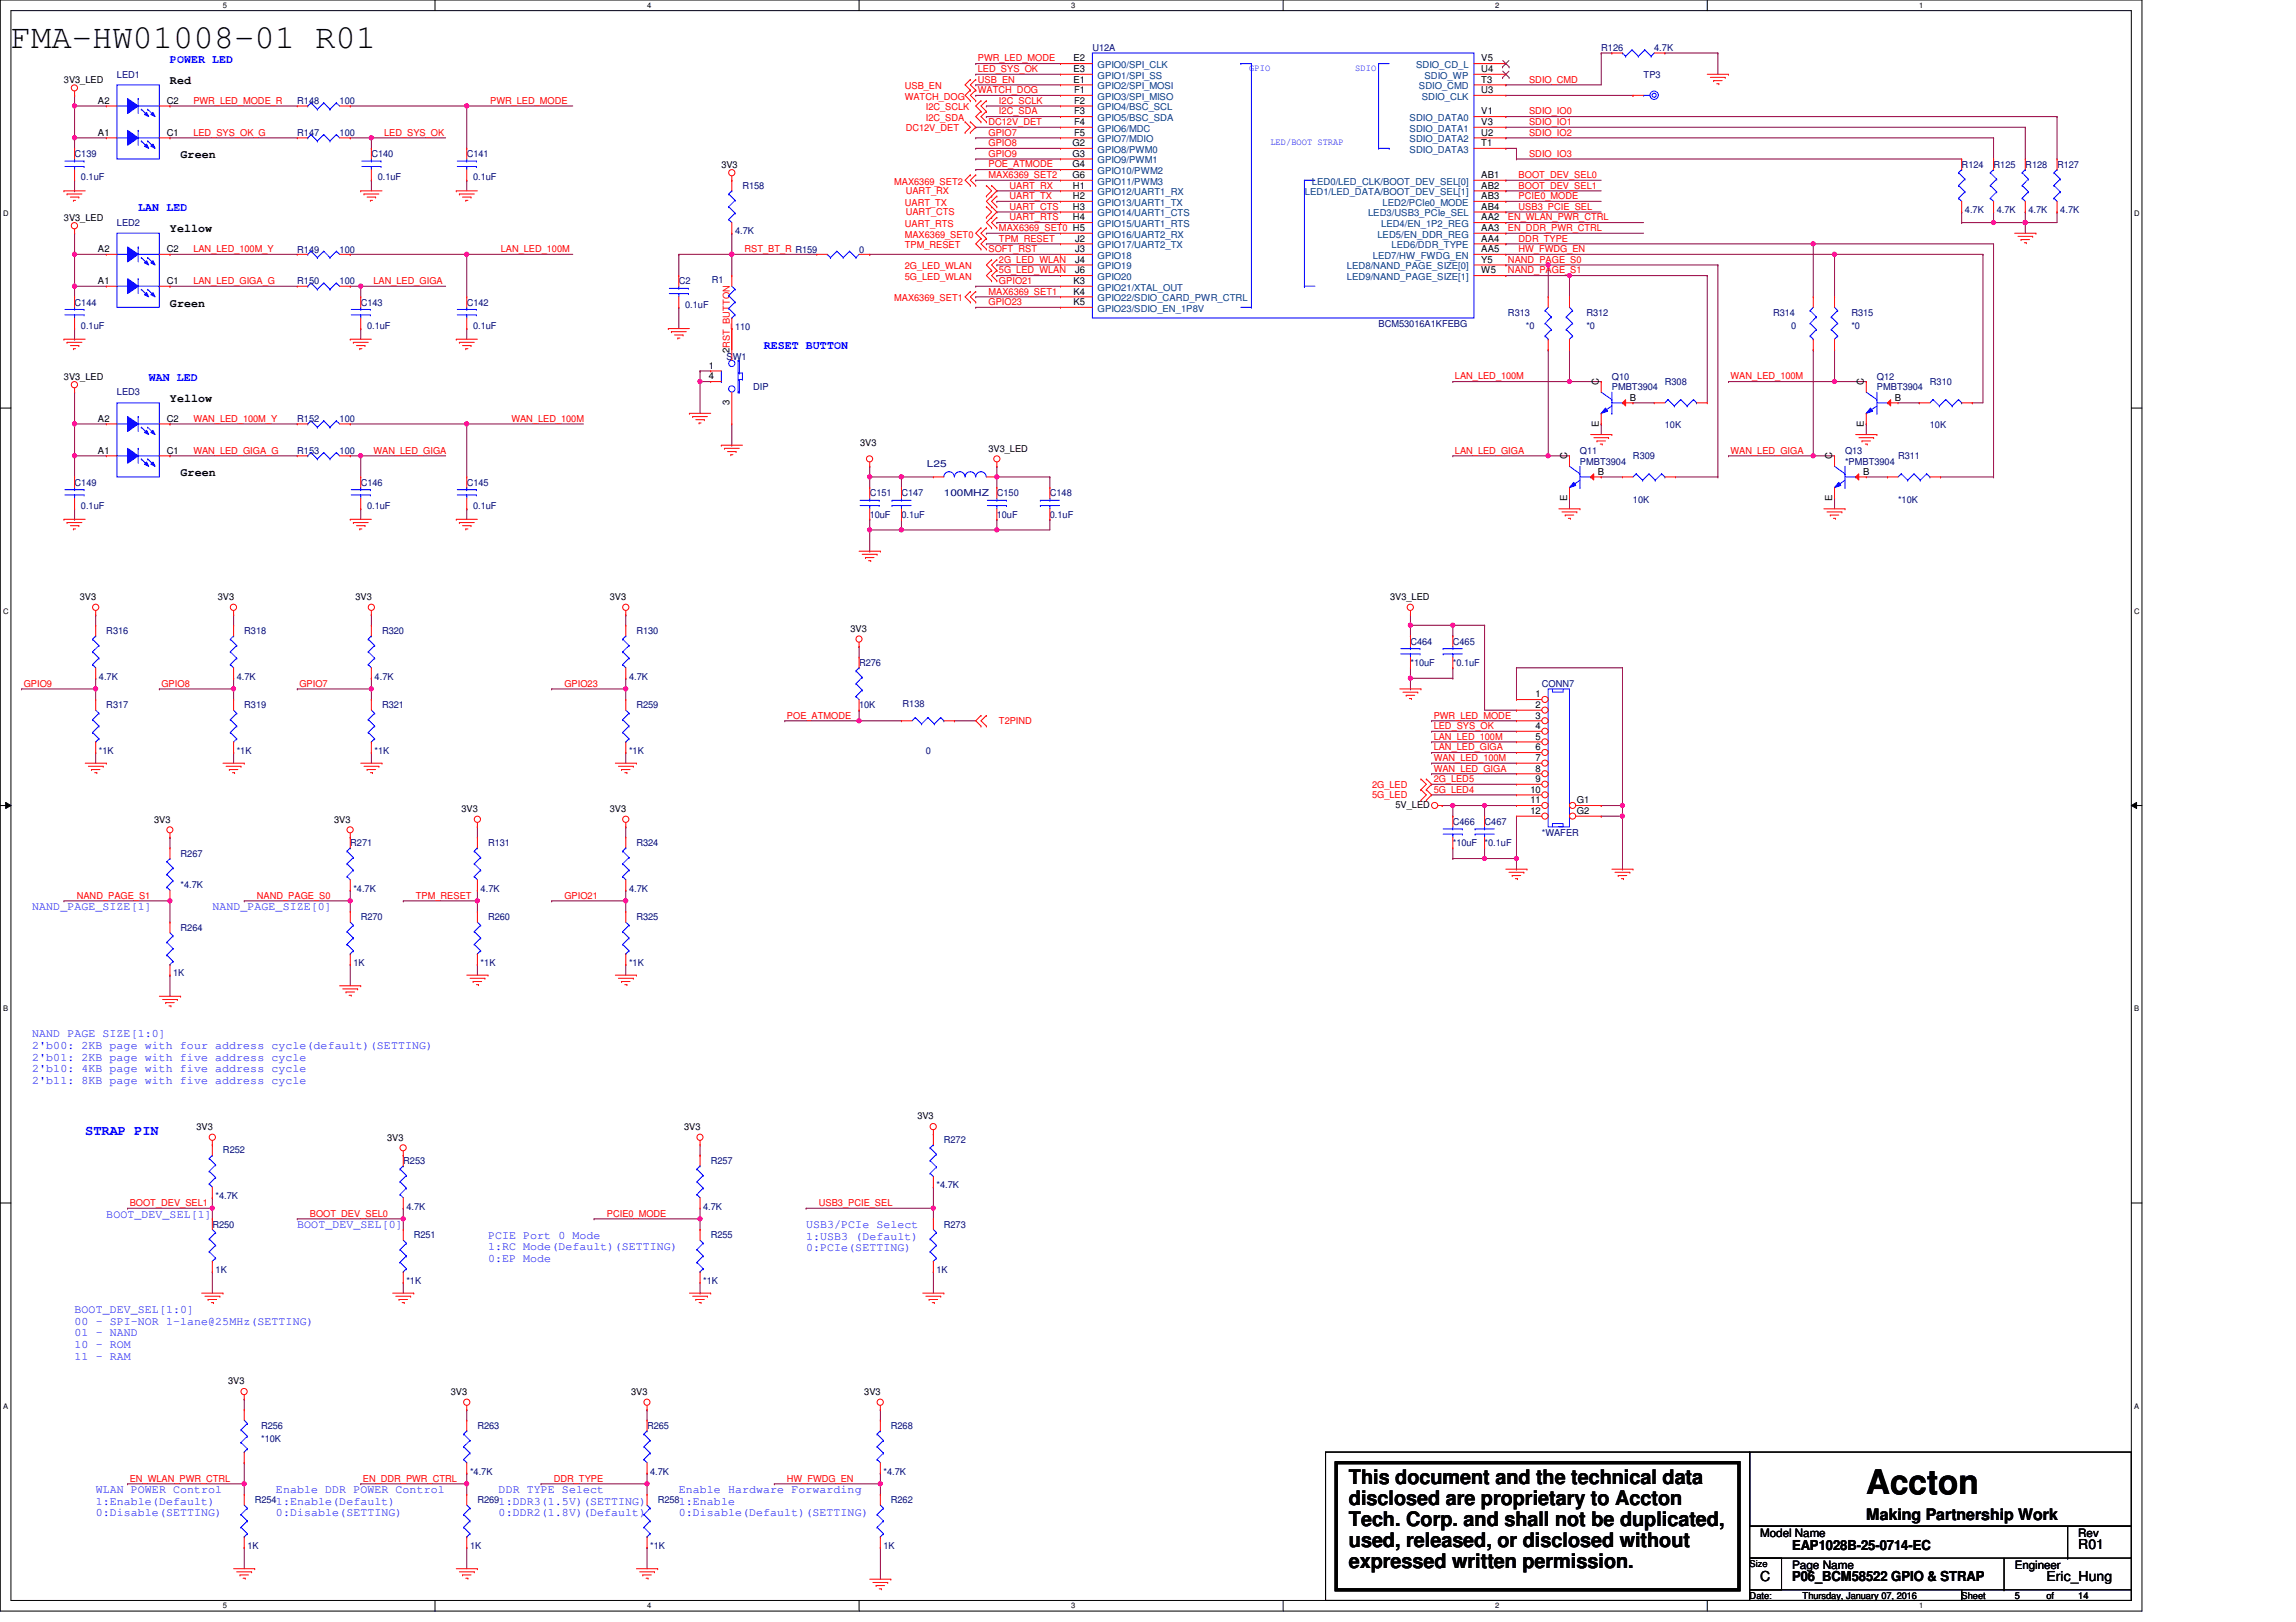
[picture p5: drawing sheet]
<svg xmlns="http://www.w3.org/2000/svg" width="297mm" height="210mm" viewBox="0 0 297 210" stroke-linecap="round" stroke-linejoin="round" font-family="sans-serif">
<defs><g id="words">
<g font-size="4.4">
<text x="1.4" y="6.2">FMA-HW01008-01 R01</text>
<text x="241.4" y="193.4">Accton</text>
</g>
<g font-size="2.6">
<text x="174.5" y="192.1">This document and the technical data</text>
<text x="174.5" y="194.8">disclosed are proprietary to Accton</text>
<text x="174.5" y="197.5">Tech. Corp. and shall not be duplicated,</text>
<text x="174.5" y="200.2">used, released, or disclosed without</text>
<text x="174.5" y="202.9">expressed written permission.</text>
</g>
<text font-size="2.1" x="241.4" y="196.7">Making Partnership Work</text>
<text font-size="1.8" fill="#00f" x="11" y="146.9">STRAP PIN</text>
<g font-size="1.8">
<text x="231.8" y="200.5">EAP1028B-25-0714-EC</text>
<text x="268.9" y="200.5">R01</text>
<text x="227.7" y="204.6">C</text>
<text x="231.8" y="204.7">P06_BCM58522 GPIO &amp; STRAP</text>
<text x="264.8" y="204.6">Eric_Hung</text>
</g>
<g font-size="1.5">
<text x="22" y="10.9">Red</text>
<text x="23.4" y="20.4">Green</text>
<text x="22" y="30.1">Yellow</text>
<text x="22" y="39.7">Green</text>
<text x="22" y="52">Yellow</text>
<text x="23.4" y="61.6">Green</text>
<text x="227.7" y="198.9">Model Name</text>
<text x="231.8" y="203">Page Name</text>
<text x="260.6" y="203">Engineer</text>
<text x="268.9" y="198.9">Rev</text>
</g>
<g font-size="1.5" fill="#00f">
<text x="22" y="8.1">POWER LED</text>
<text x="17.9" y="27.3">LAN LED</text>
<text x="98.8" y="45.1">RESET BUTTON</text>
<text x="19.2" y="49.3">WAN LED</text>
<text x="4.2" y="117.8">NAND_PAGE_SIZE[1]</text>
<text x="27.5" y="117.8">NAND_PAGE_SIZE[0]</text>
<text x="4.2" y="134.3">NAND PAGE SIZE[1:0]</text>
<text x="4.2" y="135.8">2'b00: 2KB page with four address cycle(default)(SETTING)</text>
<text x="4.2" y="137.3">2'b01: 2KB page with five address cycle</text>
<text x="4.2" y="138.8">2'b10: 4KB page with five address cycle</text>
<text x="4.2" y="140.3">2'b11: 8KB page with five address cycle</text>
<text x="13.8" y="157.6">BOOT_DEV_SEL[1]</text>
<text x="38.5" y="158.9">BOOT_DEV_SEL[0]</text>
<text x="63.1" y="160.3">PCIE Port 0 Mode</text>
<text x="63.1" y="161.8">1:RC Mode(Default)(SETTING)</text>
<text x="104.3" y="158.9">USB3/PCIe Select</text>
<text x="104.3" y="160.4">1:USB3 (Default)</text>
<text x="104.3" y="161.9">0:PCIe(SETTING)</text>
<text x="63.1" y="163.3">0:EP Mode</text>
<text x="9.6" y="169.9">BOOT_DEV_SEL[1:0]</text>
<text x="9.6" y="171.4">00 - SPI-NOR 1-lane@25MHz(SETTING)</text>
<text x="9.6" y="172.9">01 - NAND</text>
<text x="9.6" y="174.4">10 - ROM</text>
<text x="9.6" y="175.9">11 - RAM</text>
<text x="12.4" y="193.2">WLAN POWER Control</text>
<text x="12.4" y="194.7">1:Enable(Default)</text>
<text x="12.4" y="196.2">0:Disable(SETTING)</text>
<text x="35.7" y="193.2">Enable DDR POWER Control</text>
<text x="35.7" y="194.7">1:Enable(Default)</text>
<text x="35.7" y="196.2">0:Disable(SETTING)</text>
<text x="64.5" y="193.2">DDR TYPE Select</text>
<text x="64.5" y="194.7">1:DDR3(1.5V)(SETTING)</text>
<text x="64.5" y="196.2">0:DDR2(1.8V)(Default)</text>
<text x="87.8" y="193.2">Enable Hardware Forwarding</text>
<text x="87.8" y="194.7">1:Enable</text>
<text x="87.8" y="196.2">0:Disable(Default)(SETTING)</text>
</g>
<g font-size="1.2">
<text x="8.3" y="10.7">3V3_LED</text>
<text x="138.9" y="7.9">E2</text>
<text x="138.9" y="9.3">E3</text>
<text x="138.9" y="10.7">E1</text>
<text x="191.6" y="7.9">V5</text>
<text x="191.6" y="9.3">U4</text>
<text x="191.6" y="10.7">T3</text>
<text x="12.7" y="17.5">A1</text>
<text x="12.7" y="13.4">A2</text>
<text x="21.6" y="17.5">C1</text>
<text x="21.6" y="13.4">C2</text>
<text x="139" y="12">F1</text>
<text x="139" y="13.4">F2</text>
<text x="139" y="14.8">F3</text>
<text x="139" y="16.2">F4</text>
<text x="139" y="17.5">F5</text>
<text x="191.6" y="12">U3</text>
<text x="191.6" y="14.8">V1</text>
<text x="191.6" y="16.2">V3</text>
<text x="191.6" y="17.5">U2</text>
<text x="93.3" y="21.7">3V3</text>
<text x="138.7" y="18.9">G2</text>
<text x="138.7" y="20.3">G3</text>
<text x="138.7" y="21.7">G4</text>
<text x="138.7" y="23">G6</text>
<text x="191.6" y="18.9">T1</text>
<text x="191.6" y="23">AB1</text>
<text x="8.3" y="28.6">3V3_LED</text>
<text x="138.8" y="24.4">H1</text>
<text x="138.8" y="25.8">H2</text>
<text x="138.8" y="27.1">H3</text>
<text x="138.8" y="28.5">H4</text>
<text x="191.6" y="24.4">AB2</text>
<text x="191.6" y="25.8">AB3</text>
<text x="191.6" y="28.5">AA2</text>
<text x="191.6" y="27.1">AB4</text>
<text x="191.6" y="29.9">AA3</text>
<text x="12.7" y="32.6">A2</text>
<text x="21.6" y="32.6">C2</text>
<text x="139.1" y="31.3">J2</text>
<text x="139.1" y="32.6">J3</text>
<text x="139.1" y="34">J4</text>
<text x="139.1" y="35.4">J6</text>
<text x="191.6" y="31.3">AA4</text>
<text x="191.6" y="32.6">AA5</text>
<text x="191.6" y="34">Y5</text>
<text x="191.6" y="35.4">W5</text>
<text x="12.7" y="36.7">A1</text>
<text x="21.6" y="36.7">C1</text>
<text x="138.9" y="36.7">K3</text>
<text x="138.9" y="38.1">K4</text>
<text x="138.9" y="39.5">K5</text>
<text x="91.7" y="47.7">1</text>
<text x="94.4" y="45.7" transform="rotate(-90 94.4 45.7)">2RST_BUTTON</text>
<text x="8.3" y="49.1">3V3_LED</text>
<text x="91.7" y="49.1">4</text>
<text x="94.4" y="52.4" transform="rotate(-90 94.4 52.4)">3</text>
<text x="206.9" y="49.8" transform="rotate(-90 206.9 49.8)">C</text>
<text x="210.9" y="51.8">B</text>
<text x="241.1" y="49.8" transform="rotate(-90 241.1 49.8)">C</text>
<text x="245.1" y="51.8">B</text>
<text x="12.7" y="58.7">A1</text>
<text x="12.7" y="54.6">A2</text>
<text x="21.6" y="58.7">C1</text>
<text x="21.6" y="54.6">C2</text>
<text x="111.3" y="57.8">3V3</text>
<text x="127.9" y="58.5">3V3_LED</text>
<text x="202.8" y="59.4" transform="rotate(-90 202.8 59.4)">C</text>
<text x="206.9" y="55.3" transform="rotate(-90 206.9 55.3)">E</text>
<text x="237" y="59.4" transform="rotate(-90 237 59.4)">C</text>
<text x="241.1" y="55.3" transform="rotate(-90 241.1 55.3)">E</text>
<text x="202.8" y="64.9" transform="rotate(-90 202.8 64.9)">E</text>
<text x="206.7" y="61.4">B</text>
<text x="237" y="64.9" transform="rotate(-90 237 64.9)">E</text>
<text x="241" y="61.4">B</text>
<text x="10.3" y="77.7">3V3</text>
<text x="28.2" y="77.7">3V3</text>
<text x="46" y="77.7">3V3</text>
<text x="78.9" y="77.7">3V3</text>
<text x="179.9" y="77.7">3V3_LED</text>
<text x="110" y="81.8">3V3</text>
<text x="198.7" y="95.7">5</text>
<text x="198.7" y="94.3">4</text>
<text x="198.7" y="93">3</text>
<text x="198.7" y="91.6">2</text>
<text x="198.7" y="90.2">1</text>
<text x="198.7" y="97.1">6</text>
<text x="198.7" y="98.5">7</text>
<text x="198.7" y="99.8">8</text>
<text x="198.7" y="101.2">9</text>
<text x="19.9" y="106.5">3V3</text>
<text x="43.2" y="106.5">3V3</text>
<text x="59.7" y="105.1">3V3</text>
<text x="78.9" y="105.1">3V3</text>
<text x="180.5" y="104.5">5V_LED</text>
<text x="198" y="102.6">10</text>
<text x="198" y="103.9">11</text>
<text x="198" y="105.3">12</text>
<text x="204" y="103.9">G1</text>
<text x="204" y="105.3">G2</text>
<text x="25.4" y="146.2">3V3</text>
<text x="50.1" y="147.6">3V3</text>
<text x="88.5" y="146.2">3V3</text>
<text x="118.7" y="144.9">3V3</text>
<text x="29.5" y="179.2">3V3</text>
<text x="58.3" y="180.5">3V3</text>
<text x="81.7" y="180.5">3V3</text>
<text x="111.8" y="180.5">3V3</text>
<text x="226.4" y="202.8">Size</text>
<text x="226.4" y="206.9">Date:</text>
<text x="233.2" y="206.9">Thursday, January 07, 2016</text>
<text x="253.8" y="206.9">Sheet</text>
<text x="260.6" y="206.9">5</text>
<text x="264.8" y="206.9">of</text>
<text x="268.9" y="206.9">14</text>
</g>
<g font-size="1.2" fill="#000080">
<text x="15.1" y="10">LED1</text>
<text x="141.3" y="6.6">U12A</text>
<text x="207.2" y="6.6">R126</text>
<text x="212.6" y="10">TP3</text>
<text x="214" y="6.6">4.7K</text>
<text x="38.5" y="13.5">R148</text>
<text x="38.5" y="17.6">R147</text>
<text x="43.9" y="13.5">100</text>
<text x="43.9" y="17.6">100</text>
<text x="9.6" y="20.3">C139</text>
<text x="10.5" y="23.3">0.1uF</text>
<text x="48" y="20.3">C140</text>
<text x="48.9" y="23.3">0.1uF</text>
<text x="60.4" y="20.3">C141</text>
<text x="61.2" y="23.3">0.1uF</text>
<text x="253.8" y="21.7">R124</text>
<text x="257.9" y="21.7">R125</text>
<text x="262" y="21.7">R128</text>
<text x="266.1" y="21.7">R127</text>
<text x="15.1" y="29.3">LED2</text>
<text x="96.1" y="24.4">R158</text>
<text x="254.2" y="27.6">4.7K</text>
<text x="258.3" y="27.6">4.7K</text>
<text x="262.4" y="27.6">4.7K</text>
<text x="266.5" y="27.6">4.7K</text>
<text x="38.5" y="32.7">R149</text>
<text x="43.9" y="32.7">100</text>
<text x="95.1" y="30.3">4.7K</text>
<text x="111.1" y="32.7">0</text>
<text x="9.6" y="39.5">C144</text>
<text x="38.5" y="36.8">R150</text>
<text x="43.9" y="36.8">100</text>
<text x="46.7" y="39.5">C143</text>
<text x="60.4" y="39.5">C142</text>
<text x="87.8" y="36.8">C2</text>
<text x="88.6" y="39.8">0.1uF</text>
<text x="92.1" y="36.7">R1</text>
<text x="195.1" y="40.9">R313</text>
<text x="205.2" y="40.9">R312</text>
<text x="229.4" y="40.9">R314</text>
<text x="239.5" y="40.9">R315</text>
<text x="10.5" y="42.5">0.1uF</text>
<text x="47.5" y="42.5">0.1uF</text>
<text x="61.2" y="42.5">0.1uF</text>
<text x="94" y="46.5">SW1</text>
<text x="95.1" y="42.7">110</text>
<text x="178.3" y="42.3">BCM53016A1KFEBG</text>
<text x="197.4" y="42.5">*0</text>
<text x="205.2" y="42.5">*0</text>
<text x="231.7" y="42.5">0</text>
<text x="239.5" y="42.5">*0</text>
<text x="15.1" y="51.2">LED3</text>
<text x="97.4" y="50.5">DIP</text>
<text x="208.5" y="49.1">Q10</text>
<text x="208.5" y="50.5">PMBT3904</text>
<text x="215.4" y="49.8">R308</text>
<text x="242.8" y="49.1">Q12</text>
<text x="242.8" y="50.5">PMBT3904</text>
<text x="249.7" y="49.8">R310</text>
<text x="38.5" y="54.6">R152</text>
<text x="38.5" y="58.7">R153</text>
<text x="43.9" y="54.6">100</text>
<text x="43.9" y="58.7">100</text>
<text x="204.4" y="58.7">Q11</text>
<text x="211.3" y="59.4">R309</text>
<text x="215.4" y="55.4">10K</text>
<text x="238.7" y="58.7">Q13</text>
<text x="245.6" y="59.4">R311</text>
<text x="249.7" y="55.4">10K</text>
<text x="9.6" y="62.8">C149</text>
<text x="10.5" y="65.9">0.1uF</text>
<text x="46.7" y="62.8">C146</text>
<text x="47.5" y="65.9">0.1uF</text>
<text x="60.4" y="62.8">C145</text>
<text x="61.2" y="65.9">0.1uF</text>
<text x="112.5" y="64.2">C151</text>
<text x="116.6" y="64.2">C147</text>
<text x="119.9" y="60.4">L25</text>
<text x="122.1" y="64.2">100MHZ</text>
<text x="129" y="64.2">C150</text>
<text x="135.8" y="64.2">C148</text>
<text x="204.4" y="60.1">PMBT3904</text>
<text x="211.3" y="65">10K</text>
<text x="238.7" y="60.1">*PMBT3904</text>
<text x="245.6" y="65">*10K</text>
<text x="112.5" y="67">10uF</text>
<text x="116.6" y="67">0.1uF</text>
<text x="129" y="67">10uF</text>
<text x="135.8" y="67">0.1uF</text>
<text x="13.8" y="82">R316</text>
<text x="31.6" y="82">R318</text>
<text x="49.4" y="82">R320</text>
<text x="82.3" y="82">R130</text>
<text x="182.5" y="83.4">C464</text>
<text x="188" y="83.4">C465</text>
<text x="12.8" y="87.9">4.7K</text>
<text x="30.6" y="87.9">4.7K</text>
<text x="48.5" y="87.9">4.7K</text>
<text x="81.4" y="87.9">4.7K</text>
<text x="111.1" y="86.2">R276</text>
<text x="182.5" y="86.2">*10uF</text>
<text x="188" y="86.2">*0.1uF</text>
<text x="199.5" y="88.9">CONN7</text>
<text x="13.8" y="91.7">R317</text>
<text x="31.6" y="91.7">R319</text>
<text x="49.4" y="91.7">R321</text>
<text x="82.3" y="91.7">R259</text>
<text x="111.1" y="91.7">10K</text>
<text x="116.8" y="91.5">R138</text>
<text x="12.8" y="97.6">*1K</text>
<text x="30.6" y="97.6">*1K</text>
<text x="48.5" y="97.6">*1K</text>
<text x="81.4" y="97.6">*1K</text>
<text x="119.8" y="97.6">0</text>
<text x="188" y="106.7">C466</text>
<text x="192.1" y="106.7">C467</text>
<text x="23.4" y="110.8">R267</text>
<text x="45.3" y="109.5">R271</text>
<text x="63.1" y="109.5">R131</text>
<text x="82.3" y="109.5">R324</text>
<text x="188" y="109.5">*10uF</text>
<text x="192.1" y="109.5">*0.1uF</text>
<text x="199.5" y="108.2">*WAFER</text>
<text x="23.4" y="115">*4.7K</text>
<text x="45.7" y="115.4">*4.7K</text>
<text x="46.7" y="119.1">R270</text>
<text x="62.2" y="115.4">4.7K</text>
<text x="63.1" y="119.1">R260</text>
<text x="81.4" y="115.4">4.7K</text>
<text x="82.3" y="119.1">R325</text>
<text x="23.4" y="120.5">R264</text>
<text x="45.7" y="125">1K</text>
<text x="62.2" y="125">*1K</text>
<text x="81.4" y="125">*1K</text>
<text x="22.4" y="126.3">1K</text>
<text x="28.8" y="149.3">R252</text>
<text x="122.1" y="147.9">R272</text>
<text x="27.9" y="155.2">*4.7K</text>
<text x="52.2" y="150.6">R253</text>
<text x="91.9" y="150.6">R257</text>
<text x="121.2" y="153.8">*4.7K</text>
<text x="27.5" y="158.9">R250</text>
<text x="52.6" y="156.5">4.7K</text>
<text x="53.5" y="160.2">R251</text>
<text x="91" y="156.5">4.7K</text>
<text x="91.9" y="160.2">R255</text>
<text x="122.1" y="158.9">R273</text>
<text x="27.9" y="164.8">1K</text>
<text x="52.6" y="166.1">*1K</text>
<text x="91" y="166.1">*1K</text>
<text x="121.2" y="164.8">1K</text>
<text x="33.8" y="184.9">R256</text>
<text x="61.8" y="184.9">R263</text>
<text x="83.7" y="184.9">R265</text>
<text x="115.2" y="184.9">R268</text>
<text x="33.8" y="186.6">*10K</text>
<text x="60.8" y="190.8">*4.7K</text>
<text x="84.1" y="190.8">4.7K</text>
<text x="114.3" y="190.8">*4.7K</text>
<text x="33" y="194.5">R254</text>
<text x="61.8" y="194.5">R269</text>
<text x="85.1" y="194.5">R258</text>
<text x="115.2" y="194.5">R262</text>
<text x="32" y="200.4">1K</text>
<text x="60.8" y="200.4">1K</text>
<text x="84.1" y="200.4">*1K</text>
<text x="114.3" y="200.4">1K</text>
</g>
<g font-size="1.2" fill="#f00">
<text x="117" y="11.6">USB_EN</text>
<text x="126.5" y="8">PWR_LED_MODE</text>
<text x="126.5" y="9.3">LED_SYS_OK</text>
<text x="126.5" y="10.7">USB_EN</text>
<text x="197.8" y="10.7">SDIO_CMD</text>
<text x="25" y="13.4">PWR_LED_MODE_R</text>
<text x="25" y="17.6">LED_SYS_OK_G</text>
<text x="49.7" y="17.6">LED_SYS_OK</text>
<text x="63.4" y="13.4">PWR_LED_MODE</text>
<text x="117" y="12.9">WATCH_DOG</text>
<text x="117.2" y="16.9">DC12V_DET</text>
<text x="119.8" y="14.3">I2C_SCLK</text>
<text x="119.8" y="15.7">I2C_SDA</text>
<text x="126.5" y="12.1">WATCH_DOG</text>
<text x="127.9" y="16.2">DC12V_DET</text>
<text x="127.9" y="17.6">GPIO7</text>
<text x="129.2" y="13.4">I2C_SCLK</text>
<text x="129.2" y="14.8">I2C_SDA</text>
<text x="197.8" y="17.6">SDIO_IO2</text>
<text x="197.8" y="16.2">SDIO_IO1</text>
<text x="197.8" y="14.8">SDIO_IO0</text>
<text x="115.7" y="23.9">MAX6369_SET2</text>
<text x="127.9" y="18.9">GPIO8</text>
<text x="127.9" y="20.3">GPIO9</text>
<text x="127.9" y="21.7">POE_ATMODE</text>
<text x="127.9" y="23.1">MAX6369_SET2</text>
<text x="196.5" y="23.1">BOOT_DEV_SEL0</text>
<text x="197.8" y="20.3">SDIO_IO3</text>
<text x="117" y="26.6">UART_TX</text>
<text x="117" y="29.4">UART_RTS</text>
<text x="117.2" y="27.9">UART_CTS</text>
<text x="117.2" y="25.1">UART_RX</text>
<text x="129.2" y="29.9">MAX6369_SET0 H5</text>
<text x="130.6" y="27.2">UART_CTS</text>
<text x="130.6" y="28.5">UART_RTS</text>
<text x="130.6" y="25.8">UART_TX</text>
<text x="130.6" y="24.4">UART_RX</text>
<text x="195.1" y="29.9">EN_DDR_PWR_CTRL</text>
<text x="195.1" y="28.5">EN_WLAN_PWR_CTRL</text>
<text x="196.5" y="24.4">BOOT_DEV_SEL1</text>
<text x="196.5" y="25.8">PCIE0_MODE</text>
<text x="196.5" y="27.2">USB3_PCIE_SEL</text>
<text x="25" y="32.6">LAN_LED_100M_Y</text>
<text x="64.8" y="32.6">LAN_LED_100M</text>
<text x="96.3" y="32.6">RST_BT_R R159</text>
<text x="117" y="30.8">MAX6369_SET0</text>
<text x="117" y="34.9">2G_LED_WLAN</text>
<text x="117" y="32.1">TPM_RESET</text>
<text x="127.9" y="32.6">SOFT_RST</text>
<text x="129.2" y="34">2G_LED_WLAN</text>
<text x="129.2" y="35.4">5G_LED_WLAN</text>
<text x="129.2" y="31.3">TPM_RESET</text>
<text x="195.1" y="35.4">NAND_PAGE_S1</text>
<text x="195.1" y="34">NAND_PAGE_S0</text>
<text x="196.5" y="32.6">HW_FWDG_EN</text>
<text x="196.5" y="31.3">DDR_TYPE</text>
<text x="25" y="36.8">LAN_LED_GIGA_G</text>
<text x="48.3" y="36.8">LAN_LED_GIGA</text>
<text x="115.7" y="39">MAX6369_SET1</text>
<text x="117" y="36.2">5G_LED_WLAN</text>
<text x="127.9" y="38.1">MAX6369_SET1</text>
<text x="127.9" y="39.5">GPIO23</text>
<text x="129.2" y="36.8">GPIO21</text>
<text x="188.2" y="49.1">LAN_LED_100M</text>
<text x="223.9" y="49.1">WAN_LED_100M</text>
<text x="25" y="54.6">WAN_LED_100M_Y</text>
<text x="25" y="58.7">WAN_LED_GIGA_G</text>
<text x="48.3" y="58.7">WAN_LED_GIGA</text>
<text x="66.2" y="54.6">WAN_LED_100M</text>
<text x="188.2" y="58.7">LAN_LED_GIGA</text>
<text x="223.9" y="58.7">WAN_LED_GIGA</text>
<text x="3.1" y="88.9">GPIO9</text>
<text x="20.9" y="88.9">GPIO8</text>
<text x="38.7" y="88.9">GPIO7</text>
<text x="73" y="88.9">GPIO23</text>
<text x="101.8" y="93">POE_ATMODE</text>
<text x="129.2" y="93.7">T2PIND</text>
<text x="185.5" y="93">PWR_LED_MODE</text>
<text x="185.5" y="94.4">LED_SYS_OK</text>
<text x="185.5" y="95.7">LAN_LED_100M</text>
<text x="177.5" y="101.9">2G_LED</text>
<text x="185.5" y="97.1">LAN_LED_GIGA</text>
<text x="185.5" y="98.5">WAN_LED_100M</text>
<text x="185.5" y="99.9">WAN_LED_GIGA</text>
<text x="185.5" y="101.2">2G_LED5</text>
<text x="177.5" y="103.3">5G_LED</text>
<text x="185.5" y="102.6">5G_LED4</text>
<text x="9.9" y="116.3">NAND_PAGE_S1</text>
<text x="33.2" y="116.3">NAND_PAGE_S0</text>
<text x="53.8" y="116.3">TPM_RESET</text>
<text x="73" y="116.3">GPIO21</text>
<text x="16.8" y="156.1">BOOT_DEV_SEL1</text>
<text x="40.1" y="157.5">BOOT_DEV_SEL0</text>
<text x="78.5" y="157.5">PCIE0_MODE</text>
<text x="105.9" y="156.1">USB3_PCIE_SEL</text>
<text x="16.8" y="191.7">EN_WLAN_PWR_CTRL</text>
<text x="46.9" y="191.7">EN_DDR_PWR_CTRL</text>
<text x="71.6" y="191.7">DDR_TYPE</text>
<text x="101.8" y="191.7">HW_FWDG_EN</text>
</g>
<g font-size="1.2" fill="#004080">
<text x="142" y="8.8">GPIO0/SPI_CLK</text>
<text x="142" y="10.2">GPIO1/SPI_SS</text>
<text x="142" y="11.6">GPIO2/SPI_MOSI</text>
<text x="183.2" y="8.8">SDIO_CD_L</text>
<text x="183.6" y="11.6">SDIO_CMD</text>
<text x="184.3" y="10.2">SDIO_WP</text>
<text x="142" y="12.9">GPIO3/SPI_MISO</text>
<text x="142" y="14.3">GPIO4/BSC_SCL</text>
<text x="142" y="15.7">GPIO5/BSC_SDA</text>
<text x="142" y="17">GPIO6/MDC</text>
<text x="182.4" y="15.7">SDIO_DATA0</text>
<text x="182.4" y="17">SDIO_DATA1</text>
<text x="184" y="12.9">SDIO_CLK</text>
<text x="142" y="18.4">GPIO7/MDIO</text>
<text x="142" y="19.8">GPIO8/PWM0</text>
<text x="142" y="21.1">GPIO9/PWM1</text>
<text x="142" y="22.5">GPIO10/PWM2</text>
<text x="142" y="23.9">GPIO11/PWM3</text>
<text x="169.7" y="23.9">LED0/LED_CLK/BOOT_DEV_SEL[0]</text>
<text x="182.4" y="18.4">SDIO_DATA2</text>
<text x="182.4" y="19.8">SDIO_DATA3</text>
<text x="142" y="25.3">GPIO12/UART1_RX</text>
<text x="142" y="26.6">GPIO13/UART1_TX</text>
<text x="142" y="28">GPIO14/UART1_CTS</text>
<text x="142" y="29.4">GPIO15/UART1_RTS</text>
<text x="168.8" y="25.3">LED1/LED_DATA/BOOT_DEV_SEL[1]</text>
<text x="177" y="28">LED3/USB3_PCIe_SEL</text>
<text x="178.7" y="29.4">LED4/EN_1P2_REG</text>
<text x="178.9" y="26.6">LED2/PCIe0_MODE</text>
<text x="142" y="30.8">GPIO16/UART2_RX</text>
<text x="142" y="32.1">GPIO17/UART2_TX</text>
<text x="142" y="33.5">GPIO18</text>
<text x="142" y="34.9">GPIO19</text>
<text x="174.3" y="34.9">LED8/NAND_PAGE_SIZE[0]</text>
<text x="177.6" y="33.5">LED7/HW_FWDG_EN</text>
<text x="178.2" y="30.8">LED5/EN_DDR_REG</text>
<text x="180" y="32.1">LED6/DDR_TYPE</text>
<text x="142" y="36.2">GPIO20</text>
<text x="142" y="37.6">GPIO21/XTAL_OUT</text>
<text x="142" y="39">GPIO22/SDIO_CARD_PWR_CTRL</text>
<text x="142" y="40.3">GPIO23/SDIO_EN_1P8V</text>
<text x="174.3" y="36.2">LED9/NAND_PAGE_SIZE[1]</text>
</g>
<g font-size="1.2" fill="#00f">
<text x="161.6" y="9.2">GPIO</text>
<text x="175.3" y="9.2">SDIO</text>
<text x="164.4" y="18.8">LED/BOOT STRAP</text>
</g>
<g font-size="1">
<text x="28.8" y="1">5</text>
<text x="83.7" y="1">4</text>
<text x="138.6" y="1">3</text>
<text x="193.4" y="1">2</text>
<text x="248.3" y="1">1</text>
<text x=".4" y="28">D</text>
<text x="276.1" y="28">D</text>
<text x=".4" y="79.4">C</text>
<text x="276.1" y="79.4">C</text>
<text x=".4" y="130.9">B</text>
<text x="276.1" y="130.9">B</text>
<text x=".4" y="182.3">A</text>
<text x="276.1" y="182.3">A</text>
<text x="28.8" y="208.2">5</text>
<text x="83.7" y="208.2">4</text>
<text x="138.6" y="208.2">3</text>
<text x="193.4" y="208.2">2</text>
<text x="248.3" y="208.2">1</text>
</g>
</g></defs>
<path d="M0 0h277.1v208.5h-277.1zM1.4 1.4h274.3v205.7h-274.3z" fill="none" stroke="#000" stroke-width=".13"/>
<g fill="#fff">
<path d="M28.8 .1h.6v1.1h-.6z"/>
<path d="M28.8 207.3h.6v1.1h-.6z"/>
</g>
<path d="M56.3 0v1.4M56.3 207.1v1.4" fill="none" stroke="#000" stroke-width=".13"/>
<g fill="#fff">
<path d="M83.7 .1h.6v1.1h-.6z"/>
<path d="M83.7 207.3h.6v1.1h-.6z"/>
</g>
<path d="M111.1 0v1.4M111.1 207.1v1.4" fill="none" stroke="#000" stroke-width=".13"/>
<g fill="#fff">
<path d="M138.6 .1h.5v1.1h-.5z"/>
<path d="M138.6 207.3h.5v1.1h-.5z"/>
</g>
<path d="M166 0v1.4M166 207.1v1.4" fill="none" stroke="#000" stroke-width=".13"/>
<g fill="#fff">
<path d="M193.4 .1h.6v1.1h-.6z"/>
<path d="M193.4 207.3h.6v1.1h-.6z"/>
</g>
<path d="M220.9 0v1.4M220.9 207.1v1.4" fill="none" stroke="#000" stroke-width=".13"/>
<g fill="#fff">
<path d="M248.3 .1h.6v1.1h-.6z"/>
<path d="M248.3 207.3h.6v1.1h-.6z"/>
<path d="M.4 27.1h.7v1.1h-.7z"/>
<path d="M276.1 27.1h.7v1.1h-.7z"/>
<path d="M.4 78.5h.7v1.1h-.7z"/>
<path d="M276.1 78.5h.7v1.1h-.7z"/>
</g>
<path d="M0 52.8h1.4M275.7 52.8h1.4" fill="none" stroke="#000" stroke-width=".13"/>
<g fill="#fff">
<path d="M.4 130h.7v1.1h-.7z"/>
<path d="M276.1 130h.7v1.1h-.7z"/>
</g>
<path d="M0 104.2h1.4M.7 103.8l.7 .4-.7 .4zM275.7 104.2l.7-.4v.8zM275.7 104.2h1.4" fill="none" stroke="#000" stroke-width=".13"/>
<path d="M.7 103.8l.7 .4-.7 .4zM275.7 104.2l.7-.4v.8z" fill="#000"/>
<g fill="#fff">
<path d="M.4 181.4h.7v1.1h-.7z"/>
<path d="M276.1 181.4h.7v1.1h-.7z"/>
</g>
<path d="M0 155.7h1.4M275.7 155.7h1.4" fill="none" stroke="#000" stroke-width=".13"/>
<g fill="none" stroke="#800040" stroke-width=".13">
<path d="M127.6 13.7h.1M127.6 15.1h.1M127.6 13.7h9.6M127.6 15.1h9.6M129 27.4h.1M129 28.8h.1M129 26.1h.1M129 24.7h.1M129 24.7h8.2M129 27.4h8.2M129 28.8h8.2M129 26.1h8.2"/>
<path d="M194.8 24.7h.1M194.8 23.3h.1M194.8 30.2h.1M194.8 26.1h.1M194.8 24.7h12.4M194.8 23.3h12.4M194.8 30.2h17.8M194.8 26.1h12.4M237.3 32.9h.1M237.3 32.9h19.2"/>
</g>
<circle cx="237.3" cy="32.9" r=".27" fill="#f0f"/>
<circle cx="237.3" cy="32.9" r=".27" fill="none" stroke="#f0f" stroke-width=".13"/>
<path d="M234.6 31.6h.1M234.6 31.6h23.3" fill="none" stroke="#800040" stroke-width=".13"/>
<circle cx="234.6" cy="31.5" r=".27" fill="#f0f"/>
<circle cx="234.6" cy="31.5" r=".27" fill="none" stroke="#f0f" stroke-width=".13"/>
<path d="M194.8 28.8h.1M194.8 27.4h.1M194.8 28.8h17.8M194.8 27.4h12.4M200.3 34.3h.1M200.3 34.3h21.9" fill="none" stroke="#800040" stroke-width=".13"/>
<circle cx="200.3" cy="34.3" r=".27" fill="#f0f"/>
<circle cx="200.3" cy="34.3" r=".27" fill="none" stroke="#f0f" stroke-width=".13"/>
<path d="M203 35.7h.1M203 35.7h17.9" fill="none" stroke="#800040" stroke-width=".13"/>
<circle cx="203" cy="35.7" r=".27" fill="#f0f"/>
<circle cx="203" cy="35.7" r=".27" fill="none" stroke="#f0f" stroke-width=".13"/>
<g fill="none" stroke="#800040" stroke-width=".13">
<path d="M194.8 19.2h.1M194.8 17.8h.1M194.8 16.5h.1M194.8 15.1h.1M194.8 19.2h1.4M194.8 17.8h63.1M194.8 16.5h67.2M194.8 15.1h71.3M257.9 17.8h.1M257.9 17.8v2.8M262 16.5h.1M262 16.5v4.1"/>
<path d="M266.1 15.1h.1M266.1 15.1v5.5M253.8 27.4h.1M253.8 27.4v1.4M257.9 27.4h.1M257.9 27.4v1.4M262 28.8h.1M262 28.8v1.4"/>
</g>
<circle cx="262" cy="28.8" r=".27" fill="#f0f"/>
<circle cx="262" cy="28.8" r=".27" fill="none" stroke="#f0f" stroke-width=".13"/>
<path d="M262 27.4h.1M262 28.8h.1M262 27.4v1.4M262 28.8h4.1" fill="none" stroke="#800040" stroke-width=".13"/>
<circle cx="262" cy="28.8" r=".27" fill="#f0f"/>
<circle cx="262" cy="28.8" r=".27" fill="none" stroke="#f0f" stroke-width=".13"/>
<path d="M194.8 11h.1M194.8 11h12.4M215.4 6.9h.1M215.4 6.9h6.8M222.2 6.9h.1M222.2 6.9v2.7M257.9 28.8h.1M257.9 28.8h4.1M266.1 27.4h.1M266.1 27.4v1.4" fill="none" stroke="#800040" stroke-width=".13"/>
<circle cx="257.9" cy="28.8" r=".27" fill="#f0f"/>
<circle cx="257.9" cy="28.8" r=".27" fill="none" stroke="#f0f" stroke-width=".13"/>
<g fill="none" stroke="#800040" stroke-width=".13">
<path d="M126.2 8.2h.1M126.2 9.6h.1M126.2 8.2h11M126.2 9.6h11M112.5 32.9h.1M112.5 32.9h24.7M129 34.3h.1M129 35.7h.1M129 34.3h8.2M129 35.7h8.2M90.6 48h.1M90.6 49.4h.1"/>
<path d="M90.6 48v5.5"/>
</g>
<circle cx="90.6" cy="49.4" r=".27" fill="#f0f"/>
<circle cx="90.6" cy="49.4" r=".27" fill="none" stroke="#f0f" stroke-width=".13"/>
<path d="M94.7 32.9h.1M94.7 32.9v2.8M94.7 32.9h11M90.6 49.4h.1M90.6 48h.1M90.6 49.4h1.3M90.6 48h1.3" fill="none" stroke="#800040" stroke-width=".13"/>
<circle cx="94.7" cy="32.9" r=".27" fill="#f0f"/>
<circle cx="94.7" cy="32.9" r=".27" fill="none" stroke="#f0f" stroke-width=".13"/>
<path d="M87.8 32.9h.1M87.8 32.9h6.9M94.7 42.5h.1M94.7 42.5v2.8" fill="none" stroke="#800040" stroke-width=".13"/>
<circle cx="94.7" cy="32.9" r=".27" fill="#f0f"/>
<circle cx="94.7" cy="32.9" r=".27" fill="none" stroke="#f0f" stroke-width=".13"/>
<path d="M22 13.7h.1M22 13.7h16.5M60.4 13.7h.1M60.4 13.7h13.7M87.8 39.8h.1M87.8 32.9h.1M87.8 32.9v2.8M87.8 39.8v2.7M94.7 30.2h.1M94.7 30.2v2.7" fill="none" stroke="#800040" stroke-width=".13"/>
<circle cx="60.4" cy="13.7" r=".27" fill="#f0f"/>
<circle cx="60.4" cy="13.7" r=".27" fill="none" stroke="#f0f" stroke-width=".13"/>
<path d="M60.4 54.9h.1M60.4 54.9h15.1" fill="none" stroke="#800040" stroke-width=".13"/>
<circle cx="60.4" cy="54.9" r=".27" fill="#f0f"/>
<circle cx="60.4" cy="54.9" r=".27" fill="none" stroke="#f0f" stroke-width=".13"/>
<path d="M46.7 59h.1M46.7 59h11" fill="none" stroke="#800040" stroke-width=".13"/>
<circle cx="46.7" cy="59" r=".27" fill="#f0f"/>
<circle cx="46.7" cy="59" r=".27" fill="none" stroke="#f0f" stroke-width=".13"/>
<path d="M9.6 54.9h.1M9.6 54.9v4.1M22 54.9h.1M22 59h.1M22 54.9h16.5M22 59h16.5" fill="none" stroke="#800040" stroke-width=".13"/>
<circle cx="9.6" cy="54.9" r=".27" fill="#f0f"/>
<circle cx="9.6" cy="54.9" r=".27" fill="none" stroke="#f0f" stroke-width=".13"/>
<path d="M48 17.8h.1M48 17.8h9.7" fill="none" stroke="#800040" stroke-width=".13"/>
<circle cx="48" cy="17.8" r=".27" fill="#f0f"/>
<circle cx="48" cy="17.8" r=".27" fill="none" stroke="#f0f" stroke-width=".13"/>
<path d="M9.6 17.8h.1M9.6 13.7h.1M9.6 17.8h4.2M9.6 13.7h4.2M9.6 37h.1M9.6 32.9h.1M9.6 37h4.2M9.6 32.9h4.2" fill="none" stroke="#800040" stroke-width=".13"/>
<circle cx="9.6" cy="32.9" r=".27" fill="#f0f"/>
<circle cx="9.6" cy="32.9" r=".27" fill="none" stroke="#f0f" stroke-width=".13"/>
<path d="M9.6 30.2h.1M9.6 30.2v2.7M9.6 59h.1M9.6 59h4.2" fill="none" stroke="#800040" stroke-width=".13"/>
<circle cx="9.6" cy="59" r=".27" fill="#f0f"/>
<circle cx="9.6" cy="59" r=".27" fill="none" stroke="#f0f" stroke-width=".13"/>
<path d="M9.6 12.3h.1M9.6 12.3v1.4M22 17.8h.1M22 17.8h16.5M60.4 32.9h.1M60.4 32.9h13.7M9.6 54.9h.1M9.6 50.8h.1M9.6 54.9h4.2M9.6 50.8v4.1" fill="none" stroke="#800040" stroke-width=".13"/>
<circle cx="60.4" cy="32.9" r=".27" fill="#f0f"/>
<circle cx="60.4" cy="32.9" r=".27" fill="none" stroke="#f0f" stroke-width=".13"/>
<path d="M46.7 37h.1M46.7 37h11" fill="none" stroke="#800040" stroke-width=".13"/>
<circle cx="46.7" cy="37" r=".27" fill="#f0f"/>
<circle cx="46.7" cy="37" r=".27" fill="none" stroke="#f0f" stroke-width=".13"/>
<path d="M9.6 13.7h.1M9.6 13.7v4.1" fill="none" stroke="#800040" stroke-width=".13"/>
<circle cx="9.6" cy="17.8" r=".27" fill="#f0f"/>
<circle cx="9.6" cy="17.8" r=".27" fill="none" stroke="#f0f" stroke-width=".13"/>
<circle cx="9.6" cy="13.7" r=".27" fill="#f0f"/>
<circle cx="9.6" cy="13.7" r=".27" fill="none" stroke="#f0f" stroke-width=".13"/>
<g fill="none" stroke="#800040" stroke-width=".13">
<path d="M9.6 32.9h.1M9.6 32.9v4.1M22 32.9h.1M22 37h.1M22 32.9h16.5M22 37h16.5M16.5 192h.1M16.5 192h15.1M31.6 192h.1M31.6 189.3h.1M31.6 189.3v4.1M31.6 200.3h.1"/>
<path d="M31.6 200.3v2.7"/>
</g>
<circle cx="31.6" cy="192" r=".27" fill="#f0f"/>
<circle cx="31.6" cy="192" r=".27" fill="none" stroke="#f0f" stroke-width=".13"/>
<path d="M70 192h.1M70 192h13.7M83.7 200.3h.1M83.7 200.3v2.7" fill="none" stroke="#800040" stroke-width=".13"/>
<circle cx="83.7" cy="192" r=".27" fill="#f0f"/>
<circle cx="83.7" cy="192" r=".27" fill="none" stroke="#f0f" stroke-width=".13"/>
<path d="M52.2 157.7h.1M52.2 157.7v1.4M90.6 157.7h.1M90.6 156.4v1.3M27.5 164.6h.1M27.5 164.6v2.7M31.6 181.1h.1M31.6 181.1v1.3M83.7 192h.1M83.7 182.4h.1M83.7 182.4v1.4M83.7 192v1.4" fill="none" stroke="#800040" stroke-width=".13"/>
<circle cx="90.6" cy="157.7" r=".27" fill="#f0f"/>
<circle cx="90.6" cy="157.7" r=".27" fill="none" stroke="#f0f" stroke-width=".13"/>
<path d="M46.7 192h.1M46.7 192h13.7M60.4 192h.1M60.4 192v1.4M113.9 190.6h.1M113.9 190.6v1.4M60.4 200.3h.1M60.4 200.3v2.7" fill="none" stroke="#800040" stroke-width=".13"/>
<circle cx="60.4" cy="192" r=".27" fill="#f0f"/>
<circle cx="60.4" cy="192" r=".27" fill="none" stroke="#f0f" stroke-width=".13"/>
<path d="M8.3 116.6h.1M8.3 116.6h13.7M31.6 116.6h.1M31.6 116.6h13.7M45.3 116.6h.1M45.3 116.6v1.4" fill="none" stroke="#800040" stroke-width=".13"/>
<circle cx="45.3" cy="116.6" r=".27" fill="#f0f"/>
<circle cx="45.3" cy="116.6" r=".27" fill="none" stroke="#f0f" stroke-width=".13"/>
<path d="M22 116.6h.1M22 116.6v2.7" fill="none" stroke="#800040" stroke-width=".13"/>
<circle cx="22" cy="116.6" r=".27" fill="#f0f"/>
<circle cx="22" cy="116.6" r=".27" fill="none" stroke="#f0f" stroke-width=".13"/>
<g fill="none" stroke="#800040" stroke-width=".13">
<path d="M22 108.4h.1M22 108.4v1.3M45.3 115.2h.1M45.3 115.2v1.4M22 126.2h.1M22 126.2v2.7M45.3 124.8h.1M45.3 124.8v2.8M27.5 155h.1M27.5 155v1.4M60.4 182.4h.1M60.4 190.6h.1"/>
<path d="M60.4 182.4v1.4M60.4 190.6v1.4M83.7 190.6h.1M83.7 190.6v1.4M113.9 192h.1M113.9 192v1.4"/>
</g>
<circle cx="113.9" cy="192" r=".27" fill="#f0f"/>
<circle cx="113.9" cy="192" r=".27" fill="none" stroke="#f0f" stroke-width=".13"/>
<path d="M16.5 156.4h.1M16.5 156.4h11M100.2 192h.1M100.2 192h13.7M113.9 182.4h.1M113.9 182.4v1.4M113.9 200.3h.1M113.9 200.3v4.1" fill="none" stroke="#800040" stroke-width=".13"/>
<circle cx="27.5" cy="156.3" r=".27" fill="#f0f"/>
<circle cx="27.5" cy="156.3" r=".27" fill="none" stroke="#f0f" stroke-width=".13"/>
<path d="M27.5 156.4h.1M27.5 156.4v1.3M38.5 157.7h.1M38.5 157.7h13.7" fill="none" stroke="#800040" stroke-width=".13"/>
<circle cx="52.2" cy="157.7" r=".27" fill="#f0f"/>
<circle cx="52.2" cy="157.7" r=".27" fill="none" stroke="#f0f" stroke-width=".13"/>
<path d="M52.2 156.4h.1M52.2 156.4v1.3M104.3 156.4h.1M104.3 156.4h16.5M120.8 156.4h.1M120.8 156.4v1.3M52.2 166h.1M52.2 166v1.3" fill="none" stroke="#800040" stroke-width=".13"/>
<circle cx="120.7" cy="156.3" r=".27" fill="#f0f"/>
<circle cx="120.7" cy="156.3" r=".27" fill="none" stroke="#f0f" stroke-width=".13"/>
<g fill="none" stroke="#800040" stroke-width=".13">
<path d="M126.2 11h.1M126.2 12.3h.1M126.2 16.5h.1M126.2 17.8h.1M126.2 19.2h.1M126.2 11h11M126.2 12.3h11M126.2 16.5h11M126.2 17.8h11M126.2 19.2h11M196.2 19.2h.1M196.2 19.2v1.4"/>
<path d="M126.2 20.6h.1M126.2 20.6h11M127.6 30.2h.1M127.6 30.2h9.6M196.2 20.6h.1M196.2 20.6h57.6M253.8 28.8h.1M253.8 28.8h4.1M71.4 89.2h.1M71.4 89.2h9.6M81 87.8h.1M81 89.2h.1"/>
<path d="M81 87.8v2.7M76.9 157.7h.1M76.9 157.7h13.7M90.6 149.5h.1M90.6 148.1v1.4M120.8 153.6h.1M120.8 153.6v2.8M90.6 167.3h.1M90.6 166v1.3M120.8 164.6h.1M120.8 164.6v2.7"/>
</g>
<circle cx="80.9" cy="89.1" r=".27" fill="#f0f"/>
<circle cx="80.9" cy="89.1" r=".27" fill="none" stroke="#f0f" stroke-width=".13"/>
<g fill="none" stroke="#800040" stroke-width=".13">
<path d="M126.2 21.9h.1M126.2 23.3h.1M126.2 37h.1M126.2 38.4h.1M126.2 39.8h.1M126.2 21.9h11M126.2 23.3h11M126.2 37h11M126.2 38.4h11M126.2 39.8h11M81 79.6h.1M81 79.6v1.3"/>
<path d="M81 97.4h.1M81 97.4v1.4M101.5 93.3h.1M101.5 93.3h15.1M111.1 91.9h.1M111.1 93.3h.1M111.1 91.9v1.4"/>
</g>
<circle cx="111.1" cy="93.3" r=".27" fill="#f0f"/>
<circle cx="111.1" cy="93.3" r=".27" fill="none" stroke="#f0f" stroke-width=".13"/>
<path d="M9.6 17.8h.1M9.6 17.8v1.4M9.6 24.7h.1M9.6 37h.1M9.6 23.3v1.4M9.6 37v1.4M9.6 43.9h.1M9.6 42.5v1.4M111.1 83.7h.1M111.1 83.7v1.3" fill="none" stroke="#800040" stroke-width=".13"/>
<circle cx="9.6" cy="37" r=".27" fill="#f0f"/>
<circle cx="9.6" cy="37" r=".27" fill="none" stroke="#f0f" stroke-width=".13"/>
<g fill="none" stroke="#800040" stroke-width=".13">
<path d="M45.3 17.8h.1M45.3 13.7h.1M45.3 17.8h2.7M45.3 13.7h15.1M48 17.8h.1M48 17.8v1.4M60.4 13.7h.1M60.4 13.7v5.5M45.3 37h.1M45.3 32.9h.1M45.3 37h1.4M45.3 32.9h15.1"/>
<path d="M46.7 37h.1M46.7 37v1.4M48 23.3h.1M48 23.3v1.4M60.4 23.3h.1M60.4 32.9h.1M60.4 23.3v1.4M60.4 32.9v5.5M9.6 59h.1M9.6 59v2.7M45.3 59h.1M45.3 54.9h.1"/>
<path d="M45.3 59h1.4M45.3 54.9h15.1M46.7 42.5h.1M46.7 59h.1M46.7 42.5v1.4M46.7 59v2.7M60.4 42.5h.1M60.4 54.9h.1M60.4 42.5v1.4M60.4 54.9v6.8M9.6 67.2h.1M9.6 65.8v1.4"/>
<path d="M46.7 65.8h.1M46.7 65.8v1.4M60.4 65.8h.1M60.4 65.8v1.4M112.5 60.3h.1M112.5 60.3v1.4"/>
</g>
<circle cx="112.5" cy="61.7" r=".27" fill="#f0f"/>
<circle cx="112.5" cy="61.7" r=".27" fill="none" stroke="#f0f" stroke-width=".13"/>
<path d="M112.5 61.7h.1M112.5 61.7v1.4M129 61.7h.1M129 61.7v1.4M129 61.7h6.8" fill="none" stroke="#800040" stroke-width=".13"/>
<circle cx="129" cy="61.7" r=".27" fill="#f0f"/>
<circle cx="129" cy="61.7" r=".27" fill="none" stroke="#f0f" stroke-width=".13"/>
<path d="M116.6 61.7h.1M116.6 61.7h4.2M129 68.6h.1M129 60.3h.1M129 60.3v1.4M135.8 61.7h.1M135.8 67.2h.1M135.8 67.2v1.4h-6.8M135.8 61.7v1.4" fill="none" stroke="#800040" stroke-width=".13"/>
<circle cx="116.6" cy="61.7" r=".27" fill="#f0f"/>
<circle cx="116.6" cy="61.7" r=".27" fill="none" stroke="#f0f" stroke-width=".13"/>
<path d="M112.5 61.7h.1M112.5 61.7h4.1M116.6 61.7h.1M116.6 68.6h.1M116.6 61.7v1.4M129 67.2h.1M129 67.2v1.4h-12.4" fill="none" stroke="#800040" stroke-width=".13"/>
<circle cx="129" cy="68.6" r=".27" fill="#f0f"/>
<circle cx="129" cy="68.6" r=".27" fill="none" stroke="#f0f" stroke-width=".13"/>
<circle cx="116.6" cy="68.6" r=".27" fill="#f0f"/>
<circle cx="116.6" cy="68.6" r=".27" fill="none" stroke="#f0f" stroke-width=".13"/>
<path d="M112.5 67.2h.1M112.5 68.6h.1M112.5 71.3h.1M112.5 67.2v4.1M112.5 68.6h4.1M116.6 68.6h.1M116.6 67.2v1.4" fill="none" stroke="#800040" stroke-width=".13"/>
<circle cx="112.5" cy="68.6" r=".27" fill="#f0f"/>
<circle cx="112.5" cy="68.6" r=".27" fill="none" stroke="#f0f" stroke-width=".13"/>
<path d="M127.6 31.6h.1M127.6 31.6h9.6M94.7 57.6h.1M94.7 54.9v2.7M52.2 116.6h.1M52.2 116.6h9.6M61.8 115.2h.1M61.8 116.6h.1M61.8 115.2v2.8" fill="none" stroke="#800040" stroke-width=".13"/>
<circle cx="61.7" cy="116.6" r=".27" fill="#f0f"/>
<circle cx="61.7" cy="116.6" r=".27" fill="none" stroke="#f0f" stroke-width=".13"/>
<g fill="none" stroke="#800040" stroke-width=".13">
<path d="M194.8 12.3h16.5M207.2 6.9h.1M207.2 6.9v4.1M207.2 6.9h1.3M208.5 6.9h.1M211.3 12.3h.1M203 49.4h.1M203 49.4h4.2M207.2 54.9h.1M207.2 54.9v1.3M211.3 52.1h.1M211.3 52.1h2.7"/>
<path d="M61.8 107h.1M61.8 107v1.4M61.8 124.8h.1M61.8 124.8v1.4"/>
</g>
<circle cx="203" cy="49.4" r=".27" fill="#f0f"/>
<circle cx="203" cy="49.4" r=".27" fill="none" stroke="#f0f" stroke-width=".13"/>
<g fill="none" stroke="#800040" stroke-width=".13">
<path d="M194.8 35.7h.1M194.8 35.7h8.2M203 35.7h.1M203 35.7v2.7M220.9 35.7h.1M220.9 35.7v16.4M222.2 34.3h.1M222.2 34.3v27.4M188 49.4h.1M200.3 59h.1M200.3 45.3h.1M200.3 59h2.7"/>
<path d="M200.3 45.3v13.7M203 45.3h.1M203 45.3v4.1h-15M203 64.5h.1M203 64.5v1.3M207.2 61.7h.1M207.2 61.7h2.7M216.8 61.7h5.4M222.2 61.7h.1"/>
</g>
<circle cx="200.3" cy="59" r=".27" fill="#f0f"/>
<circle cx="200.3" cy="59" r=".27" fill="none" stroke="#f0f" stroke-width=".13"/>
<g fill="none" stroke="#800040" stroke-width=".13">
<path d="M194.8 34.3h.1M194.8 34.3h5.5M200.3 34.3h.1M200.3 34.3v4.1M188 59h.1M188 59h12.3M237.3 49.4h.1M237.3 49.4h4.1M241.4 54.9h.1M241.4 54.9v1.3M245.6 52.1h2.7M248.3 52.1h.1"/>
<path d="M237.3 64.5h.1M237.3 64.5v1.3M241.4 61.7h2.8M244.2 61.7h.1"/>
</g>
<circle cx="237.3" cy="49.4" r=".27" fill="#f0f"/>
<circle cx="237.3" cy="49.4" r=".27" fill="none" stroke="#f0f" stroke-width=".13"/>
<g fill="none" stroke="#800040" stroke-width=".13">
<path d="M194.8 32.9h.1M194.8 32.9h42.5M237.3 32.9h.1M237.3 32.9v5.5M256.5 32.9h.1M256.5 32.9v19.2h-1.3M257.9 31.6v30.1M223.6 49.4h.1M234.6 59h.1M234.6 45.3h.1M234.6 59h2.7M234.6 45.3v13.7"/>
<path d="M237.3 45.3h.1M237.3 45.3v4.1h-13.7M255.2 52.1h.1M251.1 61.7h.1M251.1 61.7h6.8M257.9 61.7h.1"/>
</g>
<circle cx="234.6" cy="59" r=".27" fill="#f0f"/>
<circle cx="234.6" cy="59" r=".27" fill="none" stroke="#f0f" stroke-width=".13"/>
<g fill="none" stroke="#800040" stroke-width=".13">
<path d="M194.8 31.6h.1M194.8 31.6h39.8M234.6 31.6h.1M234.6 31.6v6.8M223.6 59h.1M223.6 59h11M2.8 89.2h.1M2.8 89.2h9.6M12.4 87.8h.1M12.4 89.2h.1M12.4 87.8v2.7M123.5 93.3h.1"/>
<path d="M123.5 93.3h2.7"/>
</g>
<circle cx="12.4" cy="89.1" r=".27" fill="#f0f"/>
<circle cx="12.4" cy="89.1" r=".27" fill="none" stroke="#f0f" stroke-width=".13"/>
<path d="M12.4 79.6h.1M12.4 79.6v1.3M12.4 97.4h.1M12.4 97.4v1.4M20.6 89.2h.1M20.6 89.2h9.6M30.2 87.8h.1M30.2 89.2h.1M30.2 87.8v2.7" fill="none" stroke="#800040" stroke-width=".13"/>
<circle cx="30.2" cy="89.1" r=".27" fill="#f0f"/>
<circle cx="30.2" cy="89.1" r=".27" fill="none" stroke="#f0f" stroke-width=".13"/>
<path d="M30.2 79.6h.1M30.2 79.6v1.3M30.2 97.4h.1M30.2 97.4v1.4M38.5 89.2h.1M38.5 89.2h9.5M48 87.8h.1M48 89.2h.1M48 87.8v2.7" fill="none" stroke="#800040" stroke-width=".13"/>
<circle cx="48" cy="89.1" r=".27" fill="#f0f"/>
<circle cx="48" cy="89.1" r=".27" fill="none" stroke="#f0f" stroke-width=".13"/>
<path d="M48 79.6h.1M48 79.6v1.3M48 97.4h.1M48 97.4v1.4M71.4 116.6h.1M71.4 116.6h9.6M81 115.2h.1M81 116.6h.1M81 115.2v2.8" fill="none" stroke="#800040" stroke-width=".13"/>
<circle cx="80.9" cy="116.6" r=".27" fill="#f0f"/>
<circle cx="80.9" cy="116.6" r=".27" fill="none" stroke="#f0f" stroke-width=".13"/>
<g fill="none" stroke="#800040" stroke-width=".13">
<path d="M185.2 93.3h.1M185.2 94.6h.1M185.2 96h.1M185.2 97.4h.1M185.2 98.8h.1M185.2 93.3h11M185.2 94.6h11M185.2 96h11M185.2 97.4h11M185.2 98.8h11M196.2 86.4h.1M196.2 86.4v4.1"/>
<path d="M196.2 86.4h13.7M209.9 86.4h.1M81 107h.1M81 107v1.4M185.2 100.1h.1M185.2 101.5h.1M185.2 102.9h.1M185.2 100.1h11M185.2 101.5h11M185.2 102.9h11M192.1 104.2h.1M192.1 104.2h4.1"/>
<path d="M209.9 104.2h.1M209.9 104.2v1.4M81 124.8h.1M81 124.8v1.4M90.6 159.1h.1M90.6 157.7v1.4"/>
</g>
<circle cx="209.9" cy="104.2" r=".27" fill="#f0f"/>
<circle cx="209.9" cy="104.2" r=".27" fill="none" stroke="#f0f" stroke-width=".13"/>
<path d="M196.2 111.1h.1M196.2 105.6v5.5M207.2 104.2h.1M207.2 105.6h.1M207.2 104.2h2.7M207.2 105.6h2.7" fill="none" stroke="#800040" stroke-width=".13"/>
<circle cx="209.9" cy="105.6" r=".27" fill="#f0f"/>
<circle cx="209.9" cy="105.6" r=".27" fill="none" stroke="#f0f" stroke-width=".13"/>
<path d="M182.5 79.6v1.3M182.5 80.9h.1M182.5 80.9h5.5M188 80.9h.1M192.1 80.9h.1M192.1 80.9v11h4.1M196.2 91.9h.1" fill="none" stroke="#800040" stroke-width=".13"/>
<circle cx="182.5" cy="80.9" r=".27" fill="#f0f"/>
<circle cx="182.5" cy="80.9" r=".27" fill="none" stroke="#f0f" stroke-width=".13"/>
<circle cx="187.9" cy="80.9" r=".27" fill="#f0f"/>
<circle cx="187.9" cy="80.9" r=".27" fill="none" stroke="#f0f" stroke-width=".13"/>
<path d="M182.5 82.3h.1M182.5 87.8h.1M182.5 80.9v1.4M182.5 86.4v1.4M188 82.3h.1M192.1 80.9h.1M192.1 80.9h-4.1v1.4" fill="none" stroke="#800040" stroke-width=".13"/>
<circle cx="182.5" cy="87.8" r=".27" fill="#f0f"/>
<circle cx="182.5" cy="87.8" r=".27" fill="none" stroke="#f0f" stroke-width=".13"/>
<path d="M182.5 89.2h.1M188 87.8h.1M188 86.4h.1M188 87.8h-5.5v1.4M188 86.4v1.4M188 105.6h.1M188 104.2v1.4" fill="none" stroke="#800040" stroke-width=".13"/>
<circle cx="187.9" cy="104.2" r=".27" fill="#f0f"/>
<circle cx="187.9" cy="104.2" r=".27" fill="none" stroke="#f0f" stroke-width=".13"/>
<path d="M186.6 104.2h.1M186.6 104.2h1.4M192.1 105.6h.1M192.1 104.2v1.4" fill="none" stroke="#800040" stroke-width=".13"/>
<circle cx="192" cy="104.2" r=".27" fill="#f0f"/>
<circle cx="192" cy="104.2" r=".27" fill="none" stroke="#f0f" stroke-width=".13"/>
<path d="M188 104.2h.1M188 111.1h.1M188 104.2h4.1M188 109.7v1.4M188 111.1h4.1M192.1 111.1h.1" fill="none" stroke="#800040" stroke-width=".13"/>
<circle cx="192" cy="111.1" r=".27" fill="#f0f"/>
<circle cx="192" cy="111.1" r=".27" fill="none" stroke="#f0f" stroke-width=".13"/>
<path d="M192.1 111.1h.1M192.1 109.7v1.4M192.1 111.1h4.1M196.2 112.5h.1M196.2 111.1h.1M196.2 111.1v1.4" fill="none" stroke="#800040" stroke-width=".13"/>
<circle cx="196.2" cy="111.1" r=".27" fill="#f0f"/>
<circle cx="196.2" cy="111.1" r=".27" fill="none" stroke="#f0f" stroke-width=".13"/>
<path d="M209.9 86.4h.1M209.9 86.4v17.8M209.9 112.5h.1M209.9 105.6v6.9" fill="none" stroke="#800040" stroke-width=".13"/>
<g fill="none" stroke="#f00" stroke-width=".13">
<path d="M9.6 12.3h.1M9.6 19.2h.1M9.6 11.8v.5M9.6 19.2v1.4M48 19.2h.1M48 19.2v1.4M124.9 17.1h.1M124.9 15.8h.1M124.9 15.8l.6 .7-.6 .6M125.5 11.7h.1M125.5 13h.1M125.5 10.3h.1"/>
<path d="M125.5 15.8h.1M125.5 17.1h.1M125.5 11.7l-.6 .6 .6 .7M125.5 10.3l-.6 .7 .6 .7M125.5 15.8l.7 .7-.7 .6M126.2 11.7h.1M126.2 13h.1M126.2 10.3h.1M126.2 11.7l-.7 .6 .7 .7M126.2 10.3l-.7 .7 .7 .7M126.9 13h.1M126.9 14.4h.1"/>
<path d="M126.9 15.8h.1M126.9 13l-.7 .7 .7 .7M126.9 14.4l-.7 .7 .7 .7M127.6 13h.1M127.6 14.4h.1M127.6 15.8h.1M127.6 13l-.7 .7 .7 .7M127.6 14.4l-.7 .7 .7 .7M137.2 8.2h.1M137.2 9.6h.1M137.2 11h.1M137.2 12.3h.1"/>
<path d="M137.2 13.7h.1M137.2 15.1h.1M137.2 16.5h.1M137.2 17.8h.1M137.2 19.2h.1M137.2 9.6h4.1M137.2 12.3h4.1M137.2 8.2h4.1M137.2 11h4.1M137.2 13.7h4.1M137.2 15.1h4.1M137.2 16.5h4.1"/>
<path d="M137.2 17.8h4.1M137.2 19.2h4.1M190.7 9.6h4.1M190.7 12.3h4.1M190.7 8.2h4.1M190.7 11h4.1M190.7 15.1h4.1M190.7 16.5h4.1M190.7 17.8h4.1M190.7 19.2h4.1M194.8 8.2h.1M194.8 9.6h.1"/>
<path d="M194.8 11h.1M194.8 12.3h.1M194.8 15.1h.1M194.8 16.5h.1M194.8 17.8h.1M194.8 19.2h.1M211.3 12.3h.1M211.3 12.3h1.3M220.9 9.6h2.7M221.3 10h1.9M221.7 10.4h.1M221.7 10.4h1.1"/>
<path d="M222.1 10.8h.3M222.4 10.8h.1M223.2 10h.1M223.6 9.6h.1M8.3 24.7h.1M8.3 24.7h2.7M8.7 25.1h.1M8.7 25.1h1.9M9.1 25.5h1.1M9.5 25.9h.1M9.5 25.9h.3M9.6 30.2h.1"/>
<path d="M9.6 23.3h.1M9.6 21.9v1.4M9.6 29.6v.6M10.2 25.5h.1M46.7 24.7h.1M46.7 24.7h2.7M47.1 25.1h.1M47.1 25.1h1.9M47.5 25.5h1.1M47.9 25.9h.1M47.9 25.9h.3M48 23.3h.1"/>
<path d="M48 21.9v1.4M48.6 25.5h.1M59 24.7h.1M59 24.7h2.8M59.4 25.1h.1M59.4 25.1h2M59.8 25.5h1.1M60.3 25.9h.1M60.3 25.9h.2M60.9 25.5h.1M94.7 23.3h.1M94.7 22.8v.5"/>
<path d="M125.5 37.7h.1M125.5 39.1h.1M125.5 22.6h.1M125.5 24h.1M125.5 22.6l-.6 .7 .6 .7M125.5 37.7l-.6 .7 .6 .7M126.2 37.7h.1M126.2 39.1h.1M126.2 22.6h.1M126.2 24h.1M126.2 37.7l-.7 .7 .7 .7M126.2 22.6l-.7 .7 .7 .7"/>
<path d="M126.9 29.5h.1M126.9 30.9h.1M126.9 32.2h.1M126.9 29.5l-.7 .7 .7 .7M126.9 30.9l-.7 .7 .7 .6M127.6 28.1h.1M127.6 26.8h.1M127.6 25.4h.1M127.6 24h.1M127.6 29.5h.1M127.6 30.9h.1M127.6 32.2h.1"/>
<path d="M127.6 29.5l-.7 .7 .7 .7M127.6 26.8l.7 .6-.7 .7M127.6 24l.7 .7-.7 .7M127.6 30.9l-.7 .7 .7 .6M128.3 25.4h.1M128.3 26.8h.1M128.3 28.1h.1M128.3 29.5h.1M128.3 24h.1M128.3 33.6h.1M128.3 35h.1M128.3 36.3h.1"/>
<path d="M128.3 24l.7 .7-1.4 1.4 .7 .7M128.3 28.1l-.7 .7 .7 .7M128.3 26.8l.7 .6-.7 .7M128.3 33.6l-.7 .7 .7 .7M128.3 35l-.7 .7 .7 .6M129 25.4h.1M129 26.8h.1M129 28.1h.1M129 29.5h.1M129 33.6h.1M129 35h.1M129 36.3h.1"/>
<path d="M129 25.4l-.7 .7 .7 .7M129 28.1l-.7 .7 .7 .7M129 33.6l-.7 .7 .7 .7M129 35l-.7 .7 .7 .6M137.2 20.6h.1M137.2 21.9h.1M137.2 23.3h.1M137.2 24.7h.1M137.2 26.1h.1M137.2 27.4h.1M137.2 28.8h.1M137.2 30.2h.1"/>
<path d="M137.2 31.6h.1M137.2 32.9h.1M137.2 34.3h.1M137.2 35.7h.1M137.2 37h.1M137.2 38.4h.1M137.2 39.8h.1M137.2 30.2h4.1M137.2 24.7h4.1M137.2 20.6h4.1M137.2 21.9h4.1M137.2 23.3h4.1"/>
<path d="M137.2 26.1h4.1M137.2 27.4h4.1M137.2 28.8h4.1M137.2 31.6h4.1M137.2 32.9h4.1M137.2 34.3h4.1M137.2 35.7h4.1M137.2 37h4.1M137.2 38.4h4.1M137.2 39.8h4.1M190.7 30.2h4.1M190.7 24.7h4.1"/>
<path d="M190.7 23.3h4.1M190.7 26.1h4.1M190.7 27.4h4.1M190.7 28.8h4.1M190.7 31.6h4.1M190.7 32.9h4.1M190.7 34.3h4.1M190.7 35.7h4.1M194.8 23.3h.1M194.8 24.7h.1M194.8 26.1h.1M194.8 28.8h.1"/>
<path d="M194.8 27.4h.1M194.8 30.2h.1M194.8 31.6h.1M194.8 32.9h.1M194.8 34.3h.1M194.8 35.7h.1M203 38.4h.1M203 38.4v1.4M253.8 27.4h.1M253.8 20.6h.1M253.8 20.6v1.3M253.8 26.1v1.3"/>
<path d="M260.6 30.2h2.8M261.1 30.6h1.9M261.5 31h.1M261.5 31h1.1M261.9 31.4h.2M262 27.4h.1M262 20.6h.1M262 20.6v1.3M262 26.1v1.3M262.1 31.4h.1M263 30.6h.1M263.4 30.2h.1"/>
<path d="M8.3 43.9h.1M8.3 43.9h2.7M8.7 44.3h.1M8.7 44.3h1.9M9.1 44.7h1.1M9.5 45.1h.1M9.5 45.1h.3M9.6 50.8h.1M9.6 50.2v.6M10.2 44.7h.1M45.3 43.9h.1M45.3 43.9h2.7"/>
<path d="M45.7 44.3h.1M45.7 44.3h1.9M46.1 44.7h1.1M46.5 45.1h.1M46.5 45.1h.3M47.2 44.7h.1M59 43.9h.1M59 43.9h2.8M59.4 44.3h.1M59.4 44.3h2M59.8 44.7h1.1M60.3 45.1h.1"/>
<path d="M60.3 45.1h.2M60.9 44.7h.1M86.5 42.5h.1M86.5 42.5h2.7M86.9 42.9h.1M86.9 42.9h1.9M87.3 43.3h1.1M87.7 43.8h.1M87.7 43.8h.3M88.4 43.3h.1M89.2 53.5h.1M89.2 53.5h2.7"/>
<path d="M89.6 53.9h.1M89.6 53.9h1.9M90 54.3h1.1M90.4 54.7h.1M90.4 54.7h.3M91.1 54.3h.1M93.3 57.6h.1M93.3 57.6h2.8M93.7 58h.1M93.7 58h1.9M94.1 58.4h1.1M94.5 58.8h.1"/>
<path d="M94.5 58.8h.3M95.2 58.4h.1M112.5 59.8v.5M129 59.8v.5M203 45.3h.1M203 43.9v1.4M205.8 56.2h2.7M206.2 56.6h1.9M206.6 57.1h.1M206.6 57.1h1.1M207 57.5h.3M207.3 57.5h.1"/>
<path d="M208.1 56.6h.1M208.5 56.2h.1M240.1 56.2h2.7M240.5 56.6h1.9M240.9 57.1h.1M240.9 57.1h1.1M241.3 57.5h.3M241.6 57.5h.1M242.4 56.6h.1M242.8 56.2h.1M248.3 52.1h.1M248.3 52.1h1.4"/>
<path d="M253.8 52.1h1.4M255.2 52.1h.1M8.3 67.2h.1M8.3 67.2h2.7M8.7 67.6h.1M8.7 67.6h1.9M9.1 68h1.1M9.5 68.5h.1M9.5 68.5h.3M9.6 61.7h.1M9.6 65.8h.1M9.6 61.7v1.4"/>
<path d="M9.6 64.5v1.3M10.2 68h.1M12.4 79.6h.1M12.4 79v.6M30.2 79.6h.1M30.2 79v.6M45.3 67.2h.1M45.3 67.2h2.7M45.7 67.6h.1M45.7 67.6h1.9M46.1 68h1.1M46.5 68.5h.1"/>
<path d="M46.5 68.5h.3M47.2 68h.1M48 79.6h.1M48 79v.6M59 67.2h.1M59 67.2h2.8M59.4 67.6h.1M59.4 67.6h2M59.8 68h1.1M60.3 68.5h.1M60.3 68.5h.2M60.9 68h.1"/>
<path d="M81 79.6h.1M81 79v.6M111.1 71.3h2.8M111.5 71.7h2M112 72.2h.1M112 72.2h1.1M112.4 72.6h.2M112.5 60.3h.1M112.6 72.6h.1M113.5 71.7h.1M113.9 71.3h.1M116.6 63.1h.1"/>
<path d="M116.6 67.2h.1M116.6 63.1v1.4M116.6 65.8v1.4M129 60.3h.1M135.8 63.1h.1M135.8 67.2h.1M135.8 63.1v1.4M135.8 65.8v1.4M182.5 79.6h.1M182.5 79v.6M201.7 65.8h2.7M202.1 66.3h1.9"/>
<path d="M202.5 66.7h.1M202.5 66.7h1.1M202.9 67.1h.3M203.2 67.1h.1M204 66.3h.1M204.4 65.8h.1M209.9 61.7h.1M209.9 61.7h1.4M215.4 61.7h1.4M216.8 61.7h.1M236 65.8h2.7M236.4 66.3h1.9"/>
<path d="M236.8 66.7h.1M236.8 66.7h1.1M237.2 67.1h.3M237.5 67.1h.1M238.3 66.3h.1M238.7 65.8h.1M244.2 61.7h.1M244.2 61.7h1.4M249.7 61.7h1.4M251.1 61.7h.1M11 98.8h2.8M11.4 99.2h2"/>
<path d="M11.8 99.6h.1M11.8 99.6h1.1M12.3 100h.2M12.4 87.8h.1M12.4 80.9h.1M12.4 80.9v1.4M12.4 86.4v1.4M12.5 100h.1M13.4 99.2h.1M13.8 98.8h.1M28.8 98.8h2.8M29.2 99.2h2"/>
<path d="M29.7 99.6h.1M29.7 99.6h1.1M30.1 100h.2M30.3 100h.1M31.2 99.2h.1M31.6 98.8h.1M46.7 98.8h2.7M47.1 99.2h1.9M47.5 99.6h.1M47.5 99.6h1.1M47.9 100h.3M48.2 100h.1"/>
<path d="M49 99.2h.1M49.4 98.8h.1M79.6 98.8h2.7M80 99.2h1.9M80.4 99.6h.1M80.4 99.6h1.1M80.8 100h.3M81 90.5h.1M81 97.4h.1M81 90.5v1.4M81 96v1.4M81.1 100h.1"/>
<path d="M81.9 99.2h.1M82.3 98.8h.1M111.1 83.7h.1M111.1 83.1v.6M126.9 92.6h.1M126.9 94h.1M126.9 92.6l-.7 .7 .7 .7M127.6 94h.1M127.6 92.6h.1M127.6 92.6l-.7 .7 .7 .7M181.1 89.2h2.7M181.5 89.6h1.9"/>
<path d="M181.9 90h.1M181.9 90h1.1M182.3 90.4h.3M182.6 90.4h.1M183.4 89.6h.1M183.8 89.2h.1M22 108.4h.1M22 116.6h.1M22 109.7h.1M22 107.8v.6M22 109.7v1.4M22 115.2v1.4"/>
<path d="M45.3 108.4h.1M45.3 107.8v.6M61.8 107h.1M61.8 106.4v.6M81 107h.1M81 106.4v.6M183.8 102.2h.1M183.8 100.8h.1M183.8 103.6h.1M183.8 100.8l.7 .7-.7 .7M183.8 102.2l.7 .7-.7 .7M184.5 100.8h.1"/>
<path d="M184.5 102.2h.1M184.5 103.6h.1M184.5 100.8l.7 .7-.7 .7M184.5 102.2l.7 .7-.7 .7M186 104.2h.6M186.6 104.2h.1M188 105.6h.1M188 109.7h.1M188 105.6v1.4M188 108.4v1.3M192.1 105.6h.1M192.1 109.7h.1"/>
<path d="M192.1 105.6v1.4M192.1 108.4v1.3M194.8 112.5h2.7M195.2 112.9h1.9M195.6 113.3h.1M195.6 113.3h1.1M196 113.7h.3M196.3 113.7h.1M197.1 112.9h.1M197.5 112.5h.1M208.5 112.5h2.8M208.9 112.9h2"/>
<path d="M209.4 113.3h.1M209.4 113.3h1.1M209.8 113.7h.2M210 113.7h.1M210.9 112.9h.1M211.3 112.5h.1M20.6 128.9h2.8M21 129.3h1.9M21.4 129.8h.1M21.4 129.8h1.1M21.9 130.2h.2M22.1 130.2h.1"/>
<path d="M22.9 129.3h.1M23.4 128.9h.1M43.9 127.6h2.8M44.3 128h2M44.8 128.4h.1M44.8 128.4h1.1M45.2 128.8h.2M45.4 128.8h.1M46.3 128h.1M46.7 127.6h.1M60.4 126.2h2.7M60.8 126.6h1.9"/>
<path d="M61.2 127h.1M61.2 127h1.1M61.6 127.4h.3M61.9 127.4h.1M62.7 126.6h.1M63.1 126.2h.1M79.6 126.2h2.7M80 126.6h1.9M80.4 127h.1M80.4 127h1.1M80.8 127.4h.3M81.1 127.4h.1"/>
<path d="M81.9 126.6h.1M82.3 126.2h.1M27.5 148.1h.1M27.5 157.7h.1M27.5 155h.1M27.5 147.6v1.9M27.5 153.6v1.4M27.5 157.7v1.4M52.2 149.5h.1M52.2 148.9v.6M90.6 148.1h.1M90.6 156.4h.1"/>
<path d="M90.6 149.5h.1M90.6 147.6v.5M90.6 149.5v1.4M90.6 155v1.4M120.8 146.8h.1M120.8 153.6h.1M120.8 157.7h.1M120.8 146.2v1.9M120.8 152.3v1.3M120.8 157.7v1.4M26.1 167.3h2.7M26.5 167.7h1.9"/>
<path d="M26.9 168.2h.1M26.9 168.2h1.1M27.3 168.6h.3M27.5 164.6h.1M27.5 163.2v1.4M27.6 168.6h.1M28.4 167.7h.1M28.8 167.3h.1M50.8 167.3h2.7M51.2 167.7h1.9M51.6 168.2h.1M51.6 168.2h1.1"/>
<path d="M52 168.6h.3M52.3 168.6h.1M53.1 167.7h.1M53.5 167.3h.1M89.2 167.3h2.7M89.6 167.7h1.9M90 168.2h.1M90 168.2h1.1M90.4 168.6h.3M90.7 168.6h.1M91.5 167.7h.1M91.9 167.3h.1"/>
<path d="M119.4 167.3h2.7M119.8 167.7h1.9M120.2 168.2h.1M120.2 168.2h1.1M120.6 168.6h.3M120.8 164.6h.1M120.8 163.2v1.4M120.9 168.6h.1M121.7 167.7h.1M122.1 167.3h.1M31.6 181.1h.1M31.6 180.5v.6"/>
<path d="M60.4 182.4h.1M60.4 181.9v.5M83.7 182.4h.1M83.7 181.9v.5M113.9 182.4h.1M113.9 193.4h.1M113.9 181.9v.5M113.9 193.4v1.4M113.9 198.9v1.4M30.2 203h2.8M30.6 203.4h2M31 203.8h.1"/>
<path d="M31 203.8h1.1M31.5 204.2h.2M31.7 204.2h.1M32.6 203.4h.1M33 203h.1M59 203h2.8M59.4 203.4h2M59.8 203.8h.1M59.8 203.8h1.1M60.3 204.2h.2M60.5 204.2h.1M61.4 203.4h.1"/>
<path d="M61.8 203h.1M82.3 203h2.8M82.8 203.4h1.9M83.2 203.8h.1M83.2 203.8h1.1M83.6 204.2h.2M83.8 204.2h.1M84.7 203.4h.1M85.1 203h.1M112.5 204.4h2.7M112.9 204.8h1.9M113.3 205.2h.1"/>
<path d="M113.3 205.2h1.1M113.7 205.6h.3M113.9 200.3h.1M114 205.6h.1M114.8 204.8h.1M115.2 204.4h.1"/>
<circle cx="9.6" cy="11.4" r=".4"/>
<circle cx="9.6" cy="29.2" r=".4"/>
<circle cx="94.7" cy="22.3" r=".4"/>
<circle cx="9.6" cy="49.8" r=".4"/>
<circle cx="112.5" cy="59.4" r=".4"/>
<circle cx="129" cy="59.4" r=".4"/>
<circle cx="12.4" cy="78.6" r=".4"/>
<circle cx="30.2" cy="78.6" r=".4"/>
<circle cx="48" cy="78.6" r=".4"/>
<circle cx="81" cy="78.6" r=".4"/>
<circle cx="182.5" cy="78.6" r=".4"/>
<circle cx="111.1" cy="82.7" r=".4"/>
<circle cx="22" cy="107.4" r=".39"/>
<circle cx="45.3" cy="107.4" r=".4"/>
<circle cx="61.8" cy="106" r=".4"/>
<circle cx="81" cy="106" r=".4"/>
<circle cx="185.6" cy="104.2" r=".4"/>
<circle cx="27.5" cy="147.2" r=".4"/>
<circle cx="52.2" cy="148.5" r=".4"/>
<circle cx="90.6" cy="147.2" r=".4"/>
<circle cx="120.7" cy="145.8" r=".4"/>
<circle cx="31.6" cy="180.1" r=".4"/>
<circle cx="60.4" cy="181.5" r=".4"/>
<circle cx="83.7" cy="181.5" r=".4"/>
<circle cx="113.9" cy="181.5" r=".4"/>
</g>
<g fill="none" stroke="#000" stroke-width=".13">
<path d="M171.5 187.9h54.9v19.2h-54.9zM226.4 187.9v9.6zM226.4 187.9h49.3v9.6h-49.3zM226.4 197.5h49.3v4.1h-49.3zM267.5 197.5v4.1M226.4 205.7h27.4v1.4h-27.4zM226.4 201.6h4.1v4.1h-4.1zM253.8 205.7h21.9v1.4h-21.9zM259.3 205.7h.1M259.3 201.6v4.1M267.5 201.6h.1M275.7 205.7h.1"/>
<path d="M275.7 201.6v4.1"/>
</g>
<path d="M172.9 189.3h52.1v16.4h-52.1z" fill="none" stroke="#000" stroke-width=".4"/>
<g fill="none" stroke="#00f" stroke-width=".13">
<path d="M141.3 6.9h49.4v34.2h-49.4zM160.5 8.2h.1M160.5 8.2h1.4M161.9 8.2h.1M161.9 8.2v31.6M178.3 8.2h.1M178.3 19.2h.1M178.3 8.2h1.4M178.3 8.2v11M178.3 19.2h1.4M179.7 19.2h.1M212.6 12.3h.1"/>
<path d="M212.6 12.3h.9M8.4 21.5h2.5M8.4 20.8h2.5M9.6 20.8h.1M9.6 21.5h.1M9.6 20.6v.2M9.6 21.5v.4M10.9 21.5h.1M10.9 20.8h.1M46.8 21.5h2.5M46.8 20.8h2.5M48 20.8h.1"/>
<path d="M48 21.5h.1M48 20.6v.2M48 21.5v.4M49.3 21.5h.1M49.3 20.8h.1M160.5 39.8h1.4M161.9 39.8h.1M168.8 23.3h.1M168.8 37h.1M168.8 23.3h1.3M168.8 23.3v13.7M168.8 37h1.3"/>
<path d="M203 39.8l.5 .4M253.4 22.4h.1M253.4 24h.1M253.4 25.7h.1M253.4 22.4l.8 .8M253.4 24l.8 .8M253.4 25.7l.4 .4M253.8 21.9h.1M253.8 21.9l-.4 .5M254.2 24.8h.1M254.2 23.2h.1M254.2 24.8l-.8 .9"/>
<path d="M254.2 23.2l-.8 .8M261.6 22.4h.1M261.6 24h.1M261.6 25.7h.1M261.6 22.4l.8 .8M261.6 24l.8 .8M261.6 25.7l.4 .4M262 21.9h.1M262 21.9l-.4 .5M262.4 24.8h.1M262.4 23.2h.1M262.4 24.8l-.8 .9"/>
<path d="M262.4 23.2l-.8 .8M15.1 52.1h5.5v9.6h-5.5zM15.1 59h1.4M16.5 59h.1M17.9 58h.1M17.9 59h2.7M17.9 58v1.9M20.6 59h.1M202.6 41h.1M202.6 42.7h.1M202.6 42.7l.9 .8M202.6 41l.9 .8"/>
<path d="M203 43.9h.1M203.5 43.5h.1M203.5 41.8h.1M203.5 40.2h.1M203.5 43.5l-.5 .4M203.5 40.2l-.9 .8M203.5 41.8l-.9 .9M250.1 51.7h.1M250.1 51.7l.8 .8M250.1 51.7l-.4 .4M250.9 52.5h.1M251.7 51.7h.1"/>
<path d="M251.7 51.7l-.8 .8M251.7 51.7l.9 .8M252.6 52.5h.1M253.4 51.7h.1M253.4 51.7l-.8 .8M253.4 51.7l.4 .4M253.8 52.1h.1M8.4 64.1h2.5M8.4 63.4h2.5M9.6 63.4h.1M9.6 64.1h.1M9.6 63.1v.3"/>
<path d="M9.6 64.1v.4M10.9 64.1h.1M10.9 63.4h.1M115.4 65.4h.1M115.4 64.7h.1M115.4 65.4h2.5M115.4 64.7h2.5M116.6 64.7h.1M116.6 65.4h.1M116.6 64.5v.2M116.6 65.4v.4M134.6 65.4h.1"/>
<path d="M134.6 64.7h.1M134.6 65.4h2.5M134.6 64.7h2.5M135.8 64.7h.1M135.8 65.4h.1M135.8 64.5v.2M135.8 65.4v.4M211.7 61.3h.1M211.7 61.3l.8 .8M211.7 61.3l-.4 .4M212.5 62.1h.1M213.3 61.3h.1"/>
<path d="M213.3 61.3l-.8 .8M213.3 61.3l.8 .8M214.1 62.1h.1M215 61.3h.1M215 61.3l-.9 .8M215 61.3l.4 .4M215.4 61.7h.1M246 61.3h.1M246 61.3l.8 .8M246 61.3l-.4 .4M246.8 62.1h.1M247.6 61.3h.1"/>
<path d="M247.6 61.3l-.8 .8M247.6 61.3l.8 .8M248.4 62.1h.1M249.3 61.3h.1M249.3 61.3l-.9 .8M249.3 61.3l.4 .4M249.7 61.7h.1M12 82.7h.1M12 84.3h.1M12 86h.1M12 82.7l.8 .8M12 84.3l.8 .9"/>
<path d="M12 86l.4 .4M12.4 82.3h.1M12.4 82.3l-.4 .4M12.8 85.2h.1M12.8 83.5h.1M12.8 85.2l-.8 .8M12.8 83.5l-.8 .8M80.6 93.1h.1M80.6 94.8h.1M80.6 94.8l.8 .8M80.6 93.1l.8 .9M81 96h.1"/>
<path d="M81 91.9l.4 .4M81.4 95.6h.1M81.4 94h.1M81.4 92.3h.1M81.4 95.6l-.4 .4M81.4 92.3l-.8 .8M81.4 94l-.8 .8M21.6 111.5h.1M21.6 113.2h.1M21.6 114.8h.1M21.6 111.5l.8 .8M21.6 113.2l.8 .8"/>
<path d="M21.6 114.8l.4 .4M22 111.1h.1M22 111.1l-.4 .4M22.4 114h.1M22.4 112.3h.1M22.4 114l-.8 .8M22.4 112.3l-.8 .9M186.7 107.9h2.5M186.7 107.3h2.5M188 107.3h.1M188 107.9h.1M188 107v.3"/>
<path d="M188 107.9v.5M189.2 107.9h.1M189.2 107.3h.1M190.8 107.9h.1M190.8 107.3h.1M190.8 107.9h2.5M190.8 107.3h2.5M192.1 107.3h.1M192.1 107.9h.1M192.1 107v.3M192.1 107.9v.5M27.1 149.9h.1"/>
<path d="M27.1 151.6h.1M27.1 153.2h.1M27.1 149.9l.8 .8M27.1 151.6l.8 .8M27.1 153.2l.4 .4M27.5 149.5h.1M27.5 159.1l.4 .4M27.5 149.5l-.4 .4M27.9 159.5h.1M27.9 152.4h.1M27.9 150.7h.1M27.9 159.5l-.8 .8"/>
<path d="M27.9 152.4l-.8 .8M27.9 150.7l-.8 .9M90.2 151.3h.1M90.2 152.9h.1M90.2 154.6h.1M90.2 151.3l.8 .8M90.2 152.9l.8 .9M90.2 154.6l.4 .4M90.6 150.9h.1M90.6 150.9l-.4 .4M91 153.8h.1M91 152.1h.1"/>
<path d="M91 153.8l-.8 .8M91 152.1l-.8 .8M120.3 148.5h.1M120.3 150.2h.1M120.3 151.8h.1M120.3 148.5l.9 .9M120.3 150.2l.9 .8M120.3 151.8l.5 .5M120.8 148.1h.1M120.8 148.1l-.5 .4M120.8 159.1l.4 .4M121.2 151h.1"/>
<path d="M121.2 149.4h.1M121.2 159.5h.1M121.2 151l-.9 .8M121.2 149.4l-.9 .8M121.2 159.5l-.9 .8M27.1 160.3h.1M27.1 162h.1M27.1 162l.8 .8M27.1 160.3l.8 .9M27.5 163.2h.1M27.9 162.8h.1M27.9 161.2h.1"/>
<path d="M27.9 162.8l-.4 .4M27.9 161.2l-.8 .8M120.3 160.3h.1M120.3 162h.1M120.3 162l.9 .8M120.3 160.3l.9 .9M120.8 163.2h.1M121.2 162.8h.1M121.2 161.2h.1M121.2 162.8l-.4 .4M121.2 161.2l-.9 .8M113.5 196h.1"/>
<path d="M113.5 197.7h.1M113.5 197.7l.8 .8M113.5 196l.8 .8M113.9 198.9h.1M113.9 194.8l.4 .4M114.3 198.5h.1M114.3 196.8h.1M114.3 195.2h.1M114.3 198.5l-.4 .4M114.3 195.2l-.8 .8M114.3 196.8l-.8 .9"/>
<circle cx="214" cy="12.3" r=".27"/>
<circle cx="214" cy="12.3" r=".54"/>
</g>
<path d="M194.4 8.7h.1M194.4 10h.1M194.4 7.8l.8 .9M194.4 9.2l.8 .8M195.2 7.8l-.8 .9M195.2 9.2l-.8 .8M195.2 8.7h.1M195.2 10h.1" fill="none" stroke="#804000" stroke-width=".13"/>
<path d="M16.5 58l1.4 1-1.4 .9z" fill-rule="evenodd" fill="#00f"/>
<path d="M16.5 58l1.4 1-1.4 .9z" fill="none" stroke="#00f" stroke-width=".13"/>
<path d="M19 59.8l.2 .5-.5-.2z" fill-rule="evenodd" fill="#00f"/>
<path d="M19 59.8l.2 .5-.5-.2z" fill="none" stroke="#00f" stroke-width=".13"/>
<path d="M19.8 59.8l.3 .5-.6-.2z" fill-rule="evenodd" fill="#00f"/>
<path d="M15.1 54.9h1.4M16.5 54.9h.1M17.9 53.9h.1M17.9 54.9h2.7M17.9 53.9v1.9M18.3 59.4h.1M18.3 59.4l.8 .8M19.1 59.4h.1M19.1 59.4l.8 .8M19.8 59.8l.3 .5-.6-.2zM20.6 54.9h.1" fill="none" stroke="#00f" stroke-width=".13"/>
<path d="M16.5 53.9l1.4 1-1.4 .9z" fill-rule="evenodd" fill="#00f"/>
<path d="M16.5 53.9l1.4 1-1.4 .9z" fill="none" stroke="#00f" stroke-width=".13"/>
<path d="M19 55.7l.2 .5-.5-.2z" fill-rule="evenodd" fill="#00f"/>
<path d="M19 55.7l.2 .5-.5-.2z" fill="none" stroke="#00f" stroke-width=".13"/>
<path d="M19.8 55.7l.3 .5-.6-.2z" fill-rule="evenodd" fill="#00f"/>
<g fill="none" stroke="#00f" stroke-width=".13">
<path d="M46.7 39.8v.2M18.3 55.3h.1M18.3 55.3l.8 .8M19.1 55.3h.1M19.1 55.3l.8 .8M19.8 55.7l.3 .5-.6-.2zM45.4 40.7h2.5M45.4 40h2.5M46.7 40h.1M46.7 40.7h.1M46.7 40.7v.4M47.9 40.7h.1"/>
<path d="M47.9 40h.1M207.2 53.5h.1M207.2 50.8l1.3 .9M208.5 51.7h.1M208.5 53.5h.1M208.5 52.5l-1.3 1M208.5 50.8v2.7M208.5 52.1h1.4M209.9 52.1h.1M61.4 110.2h.1M61.4 111.8h.1M61.4 113.4h.1"/>
<path d="M61.4 110.2l.8 .8M61.4 111.8l.8 .8M61.4 113.4l.4 .5M61.8 109.7h.1M61.8 109.7l-.4 .5M62.2 112.6h.1M62.2 111h.1M62.2 112.6l-.8 .8M62.2 111l-.8 .8M83.3 196h.1M83.3 197.7h.1M83.3 197.7l.8 .8"/>
<path d="M83.3 196l.8 .8M83.7 198.9h.1M83.7 194.8l.4 .4M84.1 198.5h.1M84.1 196.8h.1M84.1 195.2h.1M84.1 198.5l-.4 .4M84.1 195.2l-.8 .8M84.1 196.8l-.8 .9"/>
</g>
<g fill="none" stroke="#f00" stroke-width=".13">
<path d="M46.7 38.4h.1M46.7 38.4v1.4M13.8 59h.1M13.8 54.9h.1M13.8 59h1.3M13.8 54.9h1.3M20.6 59h1.4M20.6 54.9h1.4M22 59h.1M22 54.9h.1M46.7 42.5h.1M46.7 41.1v1.4"/>
<path d="M61.8 115.2h.1M61.8 108.4h.1M61.8 108.4v1.3M61.8 113.9v1.3M83.7 193.4h.1M83.7 193.4v1.4M83.7 198.9v1.4M83.7 200.3h.1"/>
</g>
<path d="M207.7 52.8l.3 .4-.8 .3z" fill="#00f"/>
<path d="M207.7 52.8l.3 .4-.8 .3z" fill="none" stroke="#00f" stroke-width=".13"/>
<path d="M207.2 49.4h.1M207.2 54.9h.1M207.2 49.4v1.4M207.2 53.5v1.4" fill="none" stroke="#f00" stroke-width=".13"/>
<path d="M209.9 52.1l.4-.4v.8z" fill="#f00"/>
<g fill="none" stroke="#f00" stroke-width=".13">
<path d="M38.5 13.7h.1M38.5 13.7h1.3M43.9 13.7h1.4M45.3 13.7h.1M200.3 38.4h.1M200.3 38.4v1.4M266.1 27.4h.1M266.1 20.6h.1M266.1 20.6v1.3M266.1 26.1v1.3M200.3 45.3h.1M200.3 43.9v1.4"/>
<path d="M209.9 52.1l.4-.4v.8zM209.9 52.1h1.4M211.3 52.1h.1M12.4 90.5h.1M12.4 97.4h.1M12.4 90.5v1.4M12.4 96v1.4M60.4 193.4h.1M60.4 193.4v1.4M60.4 198.9v1.4M60.4 200.3h.1"/>
</g>
<g fill="none" stroke="#00f" stroke-width=".13">
<path d="M39.8 13.7h.1M40.2 13.3h.1M40.2 13.3l.9 .8M40.2 13.3l-.4 .4M41.1 14.1h.1M41.9 13.3h.1M41.9 13.3l.8 .8M41.9 13.3l-.8 .8M42.7 14.1h.1M43.5 13.3h.1M43.5 13.3l.4 .4M43.5 13.3l-.8 .8"/>
<path d="M15.1 30.2h5.5v9.6h-5.5zM15.1 37h1.4M16.5 37h.1M17.9 36.1h.1M17.9 37h2.7M17.9 36.1v1.9M20.6 37h.1M200.3 39.8l-.4 .4M265.7 22.4h.1M265.7 24h.1M265.7 25.7h.1M265.7 22.4l.8 .8"/>
<path d="M265.7 24l.8 .8M265.7 25.7l.4 .4M266.1 21.9h.1M266.1 21.9l-.4 .5M266.5 24.8h.1M266.5 23.2h.1M266.5 24.8l-.8 .9M266.5 23.2l-.8 .8M199.9 43.5h.1M199.9 41.8h.1M199.9 40.2h.1M199.9 43.5l.4 .4"/>
<path d="M199.9 40.2l.8 .8M199.9 41.8l.8 .9M200.3 43.9h.1M200.7 41h.1M200.7 42.7h.1M200.7 42.7l-.8 .8M200.7 41l-.8 .8M12 93.1h.1M12 94.8h.1M12 94.8l.8 .8M12 93.1l.8 .9M12.4 96h.1"/>
<path d="M12.4 91.9l.4 .4M12.8 95.6h.1M12.8 94h.1M12.8 92.3h.1M12.8 95.6l-.4 .4M12.8 92.3l-.8 .8M12.8 94l-.8 .8M60 196h.1M60 197.7h.1M60 197.7l.8 .8M60 196l.8 .8M60.4 198.9h.1"/>
<path d="M60.4 194.8l.4 .4M60.8 198.5h.1M60.8 196.8h.1M60.8 195.2h.1M60.8 198.5l-.4 .4M60.8 195.2l-.8 .8M60.8 196.8l-.8 .9"/>
</g>
<path d="M16.5 36.1l1.4 .9-1.4 1z" fill-rule="evenodd" fill="#00f"/>
<path d="M16.5 36.1l1.4 .9-1.4 1z" fill="none" stroke="#00f" stroke-width=".13"/>
<path d="M19 37.9l.2 .5-.5-.3z" fill-rule="evenodd" fill="#00f"/>
<path d="M19 37.9l.2 .5-.5-.3z" fill="none" stroke="#00f" stroke-width=".13"/>
<path d="M19.8 37.9l.3 .5-.6-.3z" fill-rule="evenodd" fill="#00f"/>
<path d="M15.1 32.9h1.4M16.5 32.9h.1M17.9 32h.1M17.9 32.9h2.7M17.9 32v1.9M18.3 37.4h.1M18.3 37.4l.8 .9M19.1 37.4h.1M19.1 37.4l.8 .9M19.8 37.9l.3 .5-.6-.3zM20.6 32.9h.1" fill="none" stroke="#00f" stroke-width=".13"/>
<path d="M16.5 32l1.4 .9-1.4 1z" fill-rule="evenodd" fill="#00f"/>
<path d="M16.5 32l1.4 .9-1.4 1z" fill="none" stroke="#00f" stroke-width=".13"/>
<path d="M19 33.7l.2 .6-.5-.3z" fill-rule="evenodd" fill="#00f"/>
<path d="M19 33.7l.2 .6-.5-.3z" fill="none" stroke="#00f" stroke-width=".13"/>
<path d="M19.8 33.7l.3 .6-.6-.3z" fill-rule="evenodd" fill="#00f"/>
<g fill="none" stroke="#00f" stroke-width=".13">
<path d="M39.8 17.8h.1M40.2 17.4h.1M40.2 17.4l.9 .8M40.2 17.4l-.4 .4M41.1 18.2h.1M41.9 17.4h.1M41.9 17.4l.8 .8M41.9 17.4l-.8 .8M42.7 18.2h.1M43.5 17.4h.1M43.5 17.4l.4 .4M43.5 17.4l-.8 .8"/>
<path d="M18.3 33.3h.1M18.3 33.3l.8 .9M19.1 33.3h.1M19.1 33.3l.8 .9M19.8 33.7l.3 .6-.6-.3zM203 63.1h.1M203 60.3l1.4 1M204.4 61.3h.1M204.4 63.1h.1M204.4 62.1l-1.4 1M204.4 60.3v2.8M204.4 61.7h1.4"/>
<path d="M205.8 61.7h.1M47.6 82.7h.1M47.6 84.3h.1M47.6 86h.1M47.6 82.7l.9 .8M47.6 84.3l.9 .9M47.6 86l.4 .4M48 82.3h.1M48 82.3l-.4 .4M48.5 85.2h.1M48.5 83.5h.1M48.5 85.2l-.9 .8"/>
<path d="M48.5 83.5l-.9 .8M45.3 119.3l.4 .4M45.7 119.7h.1M45.7 119.7l-.8 .9M44.9 120.6h.1M44.9 122.2h.1M44.9 122.2l.8 .8M44.9 120.6l.8 .8M45.3 123.4h.1M45.7 123h.1M45.7 121.4h.1M45.7 123l-.4 .4"/>
<path d="M45.7 121.4l-.8 .8M113.5 185.6h.1M113.5 187.2h.1M113.5 188.9h.1M113.5 185.6l.8 .8M113.5 187.2l.8 .8M113.5 188.9l.4 .4M113.9 185.2h.1M113.9 185.2l-.4 .4M114.3 188h.1M114.3 186.4h.1M114.3 188l-.8 .9"/>
<path d="M114.3 186.4l-.8 .8"/>
</g>
<g fill="none" stroke="#f00" stroke-width=".13">
<path d="M38.5 17.8h.1M38.5 17.8h1.3M43.9 17.8h1.4M45.3 17.8h.1M13.8 37h.1M13.8 32.9h.1M13.8 37h1.3M13.8 32.9h1.3M20.6 37h1.4M20.6 32.9h1.4M22 37h.1M22 32.9h.1"/>
<path d="M48 87.8h.1M48 80.9h.1M48 80.9v1.4M48 86.4v1.4M45.3 118h.1M45.3 118v1.3M45.3 124.8h.1M45.3 123.4v1.4M113.9 190.6h.1M113.9 183.8h.1M113.9 183.8v1.4M113.9 189.3v1.3"/>
</g>
<path d="M203.6 62.4l.3 .4-.9 .3z" fill="#00f"/>
<path d="M203.6 62.4l.3 .4-.9 .3z" fill="none" stroke="#00f" stroke-width=".13"/>
<path d="M203 59h.1M203 59v1.3M203 64.5h.1M203 63.1v1.4" fill="none" stroke="#f00" stroke-width=".13"/>
<path d="M205.8 61.7l.4-.4v.8z" fill="#f00"/>
<g fill="none" stroke="#f00" stroke-width=".13">
<path d="M38.5 32.9h.1M38.5 32.9h1.3M43.9 32.9h1.4M45.3 32.9h.1M94.7 35.7h.1M94.7 35.7v1.3M105.7 32.9h.1M105.7 32.9h1.3M111.1 32.9h1.4M112.5 32.9h.1M234.6 38.4h.1M234.6 38.4v1.4"/>
<path d="M94.7 42.5h.1M94.7 41.1v1.4M234.6 45.3h.1M234.6 43.9v1.4M205.8 61.7l.4-.4v.8zM205.8 61.7h1.4M207.2 61.7h.1M48 90.5h.1M48 97.4h.1M48 90.5v1.4M48 96v1.4M22 119.3h.1"/>
<path d="M22 119.3v1.4M45.3 115.2h.1M45.3 108.4h.1M45.3 108.4v1.3M45.3 113.9v1.3M61.8 118h.1M61.8 118v1.3M22 126.2h.1M22 124.8v1.4M61.8 124.8h.1M61.8 123.4v1.4M52.2 156.4h.1"/>
<path d="M52.2 149.5h.1M52.2 149.5v1.4M52.2 155v1.4"/>
</g>
<g fill="none" stroke="#00f" stroke-width=".13">
<path d="M39.8 32.9h.1M40.2 32.5h.1M40.2 32.5l.9 .8M40.2 32.5l-.4 .4M41.1 33.3h.1M41.9 32.5h.1M41.9 32.5l.8 .8M41.9 32.5l-.8 .8M42.7 33.3h.1M43.5 32.5h.1M43.5 32.5l.4 .4M43.5 32.5l-.8 .8"/>
<path d="M94.3 38.3h.1M94.3 39.9h.1M94.3 39.9l.8 .8M94.3 38.3l.8 .8M94.7 37l.4 .4M95.1 39.1h.1M95.1 37.4h.1M95.1 37.4l-.8 .9M95.1 39.1l-.8 .8M107 32.9h.1M107 32.9l.4 .4M107.4 33.3h.1"/>
<path d="M108.3 32.5h.1M108.3 32.5l-.9 .8M108.3 32.5l.8 .8M109.1 33.3h.1M109.9 32.5h.1M109.9 32.5l.8 .8M109.9 32.5l-.8 .8M110.7 33.3h.1M111.1 32.9l-.4 .4M234.6 39.8l-.4 .4M94.7 41.1h.1M95.1 40.7h.1"/>
<path d="M95.1 40.7l-.4 .4M234.2 43.5h.1M234.2 41.8h.1M234.2 40.2h.1M234.2 43.5l.4 .4M234.2 40.2l.8 .8M234.2 41.8l.8 .9M234.6 43.9h.1M235 41h.1M235 42.7h.1M235 42.7l-.8 .8M235 41l-.8 .8"/>
<path d="M241.4 53.5h.1M241.4 50.8l1.4 .9M242.8 51.7h.1M242.8 53.5h.1M242.8 52.5l-1.4 1M242.8 50.8v2.7M242.8 52.1h1.4M244.2 52.1h.1M47.6 93.1h.1M47.6 94.8h.1M47.6 94.8l.9 .8M47.6 93.1l.9 .9"/>
<path d="M48 96h.1M48 91.9l.5 .4M48.5 95.6h.1M48.5 94h.1M48.5 92.3h.1M48.5 92.3l-.9 .8M48.5 94l-.9 .8M48.5 95.6l-.5 .4M44.9 110.2h.1M44.9 111.8h.1M44.9 113.4h.1M44.9 110.2l.8 .8"/>
<path d="M44.9 111.8l.8 .8M44.9 113.4l.4 .5M45.3 109.7h.1M45.3 109.7l-.4 .5M45.7 112.6h.1M45.7 111h.1M45.7 112.6l-.8 .8M45.7 111l-.8 .8M61.8 119.3l.4 .4M62.2 119.7h.1M62.2 119.7l-.8 .9M21.6 121.9h.1"/>
<path d="M21.6 123.6h.1M21.6 123.6l.8 .8M21.6 121.9l.8 .9M22 124.8h.1M22 120.7l.4 .4M22.4 124.4h.1M22.4 122.8h.1M22.4 121.1h.1M22.4 124.4l-.4 .4M22.4 121.1l-.8 .8M22.4 122.8l-.8 .8M61.4 120.6h.1"/>
<path d="M61.4 122.2h.1M61.4 122.2l.8 .8M61.4 120.6l.8 .8M61.8 123.4h.1M62.2 123h.1M62.2 121.4h.1M62.2 123l-.4 .4M62.2 121.4l-.8 .8M51.7 151.3h.1M51.7 152.9h.1M51.7 154.6h.1M51.7 151.3l.9 .8"/>
<path d="M51.7 152.9l.9 .9M51.7 154.6l.5 .4M52.2 150.9h.1M52.2 150.9l-.5 .4M52.6 153.8h.1M52.6 152.1h.1M52.6 153.8l-.9 .8M52.6 152.1l-.9 .8"/>
</g>
<path d="M242 52.8l.3 .4-.9 .3z" fill="#00f"/>
<path d="M242 52.8l.3 .4-.9 .3z" fill="none" stroke="#00f" stroke-width=".13"/>
<path d="M241.4 49.4h.1M241.4 54.9h.1M241.4 49.4v1.4M241.4 53.5v1.4" fill="none" stroke="#f00" stroke-width=".13"/>
<path d="M244.2 52.1l.4-.4v.8z" fill="#f00"/>
<g fill="none" stroke="#f00" stroke-width=".13">
<path d="M60.4 19.2h.1M60.4 19.2v1.4M38.5 37h.1M38.5 37h1.3M43.9 37h1.4M45.3 37h.1M60.4 23.3h.1M60.4 21.9v1.4M237.3 38.4h.1M237.3 38.4v1.4M257.9 27.4h.1M257.9 20.6h.1"/>
<path d="M257.9 20.6v1.3M257.9 26.1v1.3M38.5 54.9h.1M38.5 54.9h1.3M43.9 54.9h1.4M45.3 54.9h.1M91.9 48h.1M91.9 49.4h.1M91.9 48h1.4M91.9 49.4h1.4M94.7 42.5h.1M94.7 54.9h.1"/>
<path d="M94.7 42.5v4.1M94.7 50.8v4.1M237.3 45.3h.1M237.3 43.9v1.4M244.2 52.1l.4-.4v.8zM244.2 52.1h1.4M245.6 52.1h.1M60.4 61.7h.1M60.4 65.8h.1M60.4 61.7v1.4M60.4 64.5v1.3M30.2 87.8h.1"/>
<path d="M30.2 80.9h.1M30.2 80.9v1.4M30.2 86.4v1.4M111.1 91.9h.1M111.1 85h.1M111.1 85v1.4M111.1 90.5v1.4M116.6 93.3h.1M116.6 93.3h1.4M122.1 93.3h1.4M123.5 93.3h.1M182.5 82.3h.1"/>
<path d="M182.5 86.4h.1M182.5 82.3v1.4M182.5 85v1.4M52.2 159.1h.1M52.2 159.1v1.4M90.6 159.1h.1M90.6 159.1v1.4M52.2 166h.1M52.2 164.6v1.4M90.6 166h.1M90.6 164.6v1.4M31.6 182.4h.1"/>
<path d="M31.6 189.3h.1M31.6 182.4v1.4M31.6 187.9v1.4M60.4 190.6h.1M60.4 183.8h.1M60.4 183.8v1.4M60.4 189.3v1.3"/>
</g>
<g fill="none" stroke="#00f" stroke-width=".13">
<path d="M39.8 37h.1M40.2 36.6h.1M40.2 36.6l.9 .8M40.2 36.6l-.4 .4M41.1 37.4h.1M41.9 36.6h.1M41.9 36.6l.8 .8M41.9 36.6l-.8 .8M42.7 37.4h.1M43.5 36.6h.1M43.5 36.6l.4 .4M43.5 36.6l-.8 .8"/>
<path d="M59.2 21.5h2.4M59.2 20.8h2.4M60.4 20.8h.1M60.4 21.5h.1M60.4 20.6v.2M60.4 21.5v.4M61.6 21.5h.1M61.6 20.8h.1M237.3 39.8l.4 .4M257.5 22.4h.1M257.5 24h.1M257.5 25.7h.1"/>
<path d="M257.5 22.4l.8 .8M257.5 24l.8 .8M257.5 25.7l.4 .4M257.9 21.9h.1M257.9 21.9l-.4 .5M258.3 24.8h.1M258.3 23.2h.1M258.3 24.8l-.8 .9M258.3 23.2l-.8 .8M39.8 54.9h.1M40.2 54.5h.1M40.2 54.5l.9 .8"/>
<path d="M40.2 54.5l-.4 .4M41.1 55.3h.1M41.9 54.5h.1M41.9 54.5l.8 .8M41.9 54.5l-.8 .8M42.7 55.3h.1M43.5 54.5h.1M43.5 54.5l.4 .4M43.5 54.5l-.8 .8M93.3 49.4h.1M93.3 48v1.4M95.5 50.8h.1"/>
<path d="M95.5 46.6h.1M95.5 46.6v4.2M95.6 50.8h.1M95.6 49.1h.1M95.6 48.3h.1M95.6 46.6h.1M95.6 46.6v1.7M95.6 49.1v1.7M95.6 49.1h.5M95.6 48.3h.5M96.1 49.1h.1M96.1 48.3h.1"/>
<path d="M96.1 48.3v.8M236.9 41h.1M236.9 42.7h.1M236.9 42.7l.8 .8M236.9 41l.8 .8M237.3 43.9h.1M237.7 43.5h.1M237.7 41.8h.1M237.7 40.2h.1M237.7 43.5l-.4 .4M237.7 40.2l-.8 .8M237.7 41.8l-.8 .9"/>
<path d="M59.2 64.1h2.4M59.2 63.4h2.4M60.4 63.4h.1M60.4 64.1h.1M60.4 63.1v.3M60.4 64.1v.4M61.6 64.1h.1M61.6 63.4h.1M237.3 63.1h.1M237.3 60.3l1.4 1M238.7 61.3h.1M238.7 63.1h.1"/>
<path d="M238.7 62.1l-1.4 1M238.7 60.3v2.8M238.7 61.7h1.4M240.1 61.7h.1M29.8 82.7h.1M29.8 84.3h.1M29.8 86h.1M29.8 82.7l.8 .8M29.8 84.3l.8 .9M29.8 86l.4 .4M30.2 82.3h.1M30.2 82.3l-.4 .4"/>
<path d="M30.6 85.2h.1M30.6 83.5h.1M30.6 85.2l-.8 .8M30.6 83.5l-.8 .8M110.7 90.1h.1M110.7 88.5h.1M110.7 86.8h.1M110.7 90.1l.4 .4M110.7 88.5l.8 .8M110.7 86.8l.8 .9M111.1 86.4h.1M111.1 86.4l-.4 .4"/>
<path d="M111.5 89.3h.1M111.5 87.7h.1M111.5 89.3l-.8 .8M111.5 87.7l-.8 .8M118.4 92.9h.1M118.4 92.9l.8 .8M118.4 92.9l-.4 .4M119.2 93.7h.1M120.1 92.9h.1M120.1 92.9l-.9 .8M120.1 92.9l.8 .8M120.9 93.7h.1"/>
<path d="M121.7 92.9h.1M121.7 92.9l-.8 .8M121.7 92.9l.4 .4M122.1 93.3h.1M181.2 84.6h2.5M181.2 83.9h2.5M182.5 83.9h.1M182.5 84.6h.1M182.5 83.7v.2M182.5 84.6v.4M183.7 84.6h.1M183.7 83.9h.1"/>
<path d="M51.7 161.7h.1M51.7 163.4h.1M51.7 163.4l.9 .8M51.7 161.7l.9 .8M52.2 164.6h.1M52.2 160.5l.4 .4M52.6 164.2h.1M52.6 162.5h.1M52.6 160.9h.1M52.6 164.2l-.4 .4M52.6 160.9l-.9 .8M52.6 162.5l-.9 .9"/>
<path d="M90.2 161.7h.1M90.2 163.4h.1M90.2 163.4l.8 .8M90.2 161.7l.8 .8M90.6 164.6h.1M90.6 160.5l.4 .4M91 164.2h.1M91 162.5h.1M91 160.9h.1M91 164.2l-.4 .4M91 160.9l-.8 .8M91 162.5l-.8 .9"/>
<path d="M31.2 185h.1M31.2 186.7h.1M31.2 186.7l.8 .8M31.2 185l.8 .9M31.6 187.9h.1M31.6 183.8l.4 .4M32 187.5h.1M32 185.9h.1M32 184.2h.1M32 187.5l-.4 .4M32 184.2l-.8 .8M32 185.9l-.8 .8"/>
<path d="M60 185.6h.1M60 187.2h.1M60 188.9h.1M60 185.6l.8 .8M60 187.2l.8 .8M60 188.9l.4 .4M60.4 185.2h.1M60.4 185.2l-.4 .4M60.8 188h.1M60.8 186.4h.1M60.8 188l-.8 .9M60.8 186.4l-.8 .8"/>
<circle cx="94.7" cy="50.3" r=".4"/>
<circle cx="94.7" cy="47" r=".4"/>
</g>
<path d="M237.9 62.4l.2 .4-.8 .3z" fill="#00f"/>
<path d="M237.9 62.4l.2 .4-.8 .3z" fill="none" stroke="#00f" stroke-width=".13"/>
<path d="M237.3 59h.1M237.3 59v1.3M237.3 64.5h.1M237.3 63.1v1.4" fill="none" stroke="#f00" stroke-width=".13"/>
<path d="M240.1 61.7l.4-.4v.8z" fill="#f00"/>
<g fill="none" stroke="#f00" stroke-width=".13">
<path d="M208.5 6.9h.1M208.5 6.9h1.4M214 6.9h1.4M215.4 6.9h.1M87.8 35.7h.1M87.8 39.8h.1M87.8 35.7v1.3M87.8 38.4v1.4M94.7 30.2h.1M94.7 23.3h.1M94.7 23.3v1.4M94.7 28.8v1.4"/>
<path d="M38.5 59h.1M38.5 59h1.3M43.9 59h1.4M45.3 59h.1M214 52.1h.1M214 52.1h1.4M219.5 52.1h1.4M220.9 52.1h.1M112.5 63.1h.1M112.5 67.2h.1M112.5 63.1v1.4M112.5 65.8v1.4"/>
<path d="M120.8 61.7h.1M120.8 61.7h1.3M127.6 61.7h1.4M129 61.7h.1M240.1 61.7l.4-.4v.8zM240.1 61.7h1.3M241.4 61.7h.1M30.2 90.5h.1M30.2 97.4h.1M30.2 90.5v1.4M30.2 96v1.4M81 87.8h.1"/>
<path d="M81 80.9h.1M81 80.9v1.4M81 86.4v1.4M188 82.3h.1M188 86.4h.1M188 82.3v1.4M188 85v1.4M81 115.2h.1M81 108.4h.1M81 108.4v1.3M81 113.9v1.3M31.6 193.4h.1"/>
<path d="M31.6 193.4v1.4M31.6 198.9v1.4M83.7 190.6h.1M83.7 183.8h.1M83.7 183.8v1.4M83.7 189.3v1.3M31.6 200.3h.1"/>
</g>
<g fill="none" stroke="#00f" stroke-width=".13">
<path d="M209.9 6.9h.1M209.9 6.9l.4 .4M210.3 7.3h.1M211.1 6.5h.1M211.1 6.5l-.8 .8M211.1 6.5l.9 .8M212 7.3h.1M212.8 6.5h.1M212.8 6.5l.8 .8M212.8 6.5l-.8 .8M213.6 7.3h.1M214 6.9l-.4 .4"/>
<path d="M86.6 38h2.5M86.6 37.3h2.5M87.8 37.3h.1M87.8 38h.1M87.8 37v.3M87.8 38v.4M89.1 38h.1M89.1 37.3h.1M94.3 25.1h.1M94.3 26.8h.1M94.3 28.4h.1M94.3 25.1l.8 .8"/>
<path d="M94.3 26.8l.8 .8M94.3 28.4l.4 .4M94.7 24.7h.1M94.7 24.7l-.4 .4M95.1 27.6h.1M95.1 25.9h.1M95.1 27.6l-.8 .8M95.1 25.9l-.8 .9M39.8 59h.1M40.2 58.6h.1M40.2 58.6l.9 .8M40.2 58.6l-.4 .4"/>
<path d="M41.1 59.4h.1M41.9 58.6h.1M41.9 58.6l.8 .8M41.9 58.6l-.8 .8M42.7 59.4h.1M43.5 58.6h.1M43.5 58.6l.4 .4M43.5 58.6l-.8 .8M215.8 51.7h.1M215.8 51.7l.8 .8M215.8 51.7l-.4 .4M216.6 52.5h.1"/>
<path d="M217.4 51.7h.1M217.4 51.7l-.8 .8M217.4 51.7l.9 .8M218.3 52.5h.1M219.1 51.7h.1M219.1 51.7l-.8 .8M219.1 51.7l.4 .4M219.5 52.1h.1M111.3 65.4h2.4M111.3 64.7h2.4M112.5 64.7h.1M112.5 65.4h.1"/>
<path d="M112.5 64.5v.2M112.5 65.4v.4M113.7 65.4h.1M113.7 64.7h.1M122.1 61.7a.68 .68 0 0 1 .7-.7 .68 .68 0 0 1 .7 .7M123.5 61.7a.68 .68 0 0 1 .7-.7 .68 .68 0 0 1 .6 .7 .69 .69 0 0 1 .7-.7 .69 .69 0 0 1 .7 .7M126.2 61.7a.68 .68 0 0 1 .7-.7 .68 .68 0 0 1 .7 .7M29.8 93.1h.1M29.8 94.8h.1M29.8 94.8l.8 .8M29.8 93.1l.8 .9M30.2 96h.1"/>
<path d="M30.2 91.9l.4 .4M30.6 95.6h.1M30.6 94h.1M30.6 92.3h.1M30.6 95.6l-.4 .4M30.6 92.3l-.8 .8M30.6 94l-.8 .8M80.6 82.7h.1M80.6 84.3h.1M80.6 86h.1M80.6 82.7l.8 .8M80.6 84.3l.8 .9"/>
<path d="M80.6 86l.4 .4M81 82.3h.1M81 82.3l-.4 .4M81.4 85.2h.1M81.4 83.5h.1M81.4 85.2l-.8 .8M81.4 83.5l-.8 .8M186.7 84.6h.1M186.7 83.9h.1M186.7 84.6h2.5M186.7 83.9h2.5M188 83.9h.1"/>
<path d="M188 84.6h.1M188 83.7v.2M188 84.6v.4M200.3 89.2h2.7v17.8h-2.7zM200.8 89.2v.4h1.4v-.4M80.6 110.2h.1M80.6 111.8h.1M80.6 113.4h.1M80.6 110.2l.8 .8M80.6 111.8l.8 .8M80.6 113.4l.4 .5M81 109.7h.1"/>
<path d="M81 109.7l-.4 .5M81.4 112.6h.1M81.4 111h.1M81.4 112.6l-.8 .8M81.4 111l-.8 .8M200.8 107v-.4h1.4v.4h-.5M31.2 196h.1M31.2 197.7h.1M31.2 197.7l.8 .8M31.2 196l.8 .8M31.6 198.9h.1M31.6 194.8l.4 .4"/>
<path d="M32 198.5h.1M32 196.8h.1M32 195.2h.1M32 198.5l-.4 .4M32 195.2l-.8 .8M32 196.8l-.8 .9M83.3 185.6h.1M83.3 187.2h.1M83.3 188.9h.1M83.3 185.6l.8 .8M83.3 187.2l.8 .8M83.3 188.9l.4 .4"/>
<path d="M83.7 185.2h.1M83.7 185.2l-.4 .4M84.1 188h.1M84.1 186.4h.1M84.1 188l-.8 .9M84.1 186.4l-.8 .8"/>
</g>
<circle cx="199.9" cy="96" r=".4" fill="#fff"/>
<g fill="none" stroke="#f00" stroke-width=".13">
<path d="M196.2 96h.1M196.2 96h3.3"/>
<circle cx="199.9" cy="96" r=".4"/>
</g>
<circle cx="199.9" cy="94.6" r=".4" fill="#fff"/>
<g fill="none" stroke="#f00" stroke-width=".13">
<path d="M196.2 94.6h.1M196.2 94.6h3.3"/>
<circle cx="199.9" cy="94.6" r=".4"/>
</g>
<circle cx="199.9" cy="93.3" r=".4" fill="#fff"/>
<g fill="none" stroke="#f00" stroke-width=".13">
<path d="M196.2 93.3h.1M196.2 93.3h3.3"/>
<circle cx="199.9" cy="93.3" r=".4"/>
</g>
<circle cx="199.9" cy="91.9" r=".4" fill="#fff"/>
<g fill="none" stroke="#f00" stroke-width=".13">
<path d="M196.2 91.9h.1M196.2 91.9h3.3"/>
<circle cx="199.9" cy="91.9" r=".4"/>
</g>
<circle cx="199.9" cy="90.5" r=".4" fill="#fff"/>
<g fill="none" stroke="#f00" stroke-width=".13">
<path d="M196.2 90.5h.1M196.2 90.5h3.3"/>
<circle cx="199.9" cy="90.5" r=".4"/>
</g>
<circle cx="203.5" cy="104.2" r=".4" fill="#fff"/>
<g fill="none" stroke="#f00" stroke-width=".13">
<path d="M203.9 104.2h3.3M207.2 104.2h.1"/>
<circle cx="203.5" cy="104.2" r=".4"/>
</g>
<circle cx="203.5" cy="105.6" r=".4" fill="#fff"/>
<g fill="none" stroke="#f00" stroke-width=".13">
<path d="M203.9 105.6h3.3M207.2 105.6h.1"/>
<circle cx="203.5" cy="105.6" r=".4"/>
</g>
<circle cx="199.9" cy="97.4" r=".4" fill="#fff"/>
<g fill="none" stroke="#f00" stroke-width=".13">
<path d="M196.2 97.4h.1M196.2 97.4h3.3"/>
<circle cx="199.9" cy="97.4" r=".4"/>
</g>
<circle cx="199.9" cy="98.8" r=".4" fill="#fff"/>
<g fill="none" stroke="#f00" stroke-width=".13">
<path d="M196.2 98.8h.1M196.2 98.8h3.3"/>
<circle cx="199.9" cy="98.8" r=".4"/>
</g>
<circle cx="199.9" cy="100.1" r=".4" fill="#fff"/>
<g fill="none" stroke="#f00" stroke-width=".13">
<path d="M196.2 100.1h.1M196.2 100.1h3.3"/>
<circle cx="199.9" cy="100.1" r=".4"/>
</g>
<circle cx="199.9" cy="101.5" r=".4" fill="#fff"/>
<g fill="none" stroke="#f00" stroke-width=".13">
<path d="M196.2 101.5h.1M196.2 101.5h3.3"/>
<circle cx="199.9" cy="101.5" r=".4"/>
</g>
<circle cx="199.9" cy="102.9" r=".4" fill="#fff"/>
<g fill="none" stroke="#f00" stroke-width=".13">
<path d="M196.2 102.9h.1M196.2 102.9h3.3"/>
<circle cx="199.9" cy="102.9" r=".4"/>
</g>
<circle cx="199.9" cy="104.2" r=".4" fill="#fff"/>
<g fill="none" stroke="#f00" stroke-width=".13">
<path d="M196.2 104.2h.1M196.2 104.2h3.3"/>
<circle cx="199.9" cy="104.2" r=".4"/>
</g>
<circle cx="199.9" cy="105.6" r=".4" fill="#fff"/>
<g fill="none" stroke="#f00" stroke-width=".13">
<path d="M9.6 38.4h.1M9.6 38.4v1.4M60.4 38.4h.1M60.4 38.4v1.4M9.6 42.5h.1M9.6 41.1v1.4M60.4 42.5h.1M60.4 41.1v1.4M196.2 105.6h.1M196.2 105.6h3.3"/>
<circle cx="199.9" cy="105.6" r=".4"/>
</g>
<g fill="none" stroke="#00f" stroke-width=".13">
<path d="M15.1 11h5.5v9.6h-5.5zM15.1 17.8h1.4M16.5 17.8h.1M17.9 16.9h.1M17.9 17.8h2.7M17.9 16.9v1.9M20.6 17.8h.1M9.6 39.8v.2M60.4 39.8v.2M8.4 40.7h2.5M8.4 40h2.5M9.6 40h.1"/>
<path d="M9.6 40.7h.1M9.6 40.7v.4M10.9 40.7h.1M10.9 40h.1M59.2 40.7h2.4M59.2 40h2.4M60.4 40h.1M60.4 40.7h.1M60.4 40.7v.4M61.6 40.7h.1M61.6 40h.1"/>
</g>
<path d="M16.5 16.9l1.4 .9-1.4 1z" fill-rule="evenodd" fill="#00f"/>
<path d="M16.5 16.9l1.4 .9-1.4 1z" fill="none" stroke="#00f" stroke-width=".13"/>
<path d="M18.7 18.9l.3-.3 .2 .6z" fill-rule="evenodd" fill="#00f"/>
<path d="M18.7 18.9l.3-.3 .2 .6z" fill="none" stroke="#00f" stroke-width=".13"/>
<path d="M19.8 18.6l.3 .6-.6-.3z" fill-rule="evenodd" fill="#00f"/>
<path d="M15.1 13.7h1.4M16.5 13.7h.1M17.9 12.8h.1M17.9 13.7h2.7M17.9 12.8v1.9M18.3 18.2h.1M18.3 18.2l.8 .9M19.1 18.2h.1M19.1 18.2l.8 .9M19.8 18.6l.3 .6-.6-.3zM20.6 13.7h.1" fill="none" stroke="#00f" stroke-width=".13"/>
<path d="M16.5 12.8l1.4 .9-1.4 1z" fill-rule="evenodd" fill="#00f"/>
<path d="M16.5 12.8l1.4 .9-1.4 1z" fill="none" stroke="#00f" stroke-width=".13"/>
<path d="M19 14.5l.2 .6-.5-.3z" fill-rule="evenodd" fill="#00f"/>
<path d="M19 14.5l.2 .6-.5-.3z" fill="none" stroke="#00f" stroke-width=".13"/>
<path d="M19.8 14.5l.3 .6-.6-.3z" fill-rule="evenodd" fill="#00f"/>
<g fill="none" stroke="#00f" stroke-width=".13">
<path d="M18.3 14.1h.1M18.3 14.1l.8 .9M19.1 14.1h.1M19.1 14.1l.8 .9M19.8 14.5l.3 .6-.6-.3zM45.4 64.1h2.5M45.4 63.4h2.5M46.7 63.4h.1M46.7 64.1h.1M46.7 63.1v.3M46.7 64.1v.4M47.9 64.1h.1"/>
<path d="M47.9 63.4h.1M127.7 65.4h2.5M127.7 64.7h2.5M129 64.7h.1M129 65.4h.1M129 64.5v.2M129 65.4v.4M130.2 65.4h.1M130.2 64.7h.1M81 119.3l.4 .4M81.4 119.7h.1M81.4 119.7l-.8 .9"/>
<path d="M80.6 120.6h.1M80.6 122.2h.1M80.6 122.2l.8 .8M80.6 120.6l.8 .8M81 123.4h.1M81.4 123h.1M81.4 121.4h.1M81.4 123l-.4 .4M81.4 121.4l-.8 .8"/>
</g>
<g fill="none" stroke="#f00" stroke-width=".13">
<path d="M13.8 17.8h.1M13.8 13.7h.1M13.8 17.8h1.3M13.8 13.7h1.3M20.6 17.8h1.4M20.6 13.7h1.4M22 17.8h.1M22 13.7h.1M46.7 61.7h.1M46.7 65.8h.1M46.7 61.7v1.4M46.7 64.5v1.3"/>
<path d="M129 63.1h.1M129 67.2h.1M129 63.1v1.4M129 65.8v1.4M81 118h.1M81 118v1.3M81 124.8h.1M81 123.4v1.4"/>
</g>
<circle cx="237.3" cy="32.9" r=".27" fill="#f0f"/>
<circle cx="237.3" cy="32.9" r=".27" fill="none" stroke="#f0f" stroke-width=".13"/>
<circle cx="234.6" cy="31.5" r=".27" fill="#f0f"/>
<circle cx="234.6" cy="31.5" r=".27" fill="none" stroke="#f0f" stroke-width=".13"/>
<circle cx="200.3" cy="34.3" r=".27" fill="#f0f"/>
<circle cx="200.3" cy="34.3" r=".27" fill="none" stroke="#f0f" stroke-width=".13"/>
<circle cx="203" cy="35.7" r=".27" fill="#f0f"/>
<circle cx="203" cy="35.7" r=".27" fill="none" stroke="#f0f" stroke-width=".13"/>
<circle cx="262" cy="28.8" r=".27" fill="#f0f"/>
<circle cx="262" cy="28.8" r=".27" fill="none" stroke="#f0f" stroke-width=".13"/>
<circle cx="262" cy="28.8" r=".27" fill="#f0f"/>
<circle cx="262" cy="28.8" r=".27" fill="none" stroke="#f0f" stroke-width=".13"/>
<circle cx="257.9" cy="28.8" r=".27" fill="#f0f"/>
<circle cx="257.9" cy="28.8" r=".27" fill="none" stroke="#f0f" stroke-width=".13"/>
<circle cx="90.6" cy="49.4" r=".27" fill="#f0f"/>
<circle cx="90.6" cy="49.4" r=".27" fill="none" stroke="#f0f" stroke-width=".13"/>
<circle cx="94.7" cy="32.9" r=".27" fill="#f0f"/>
<circle cx="94.7" cy="32.9" r=".27" fill="none" stroke="#f0f" stroke-width=".13"/>
<circle cx="94.7" cy="32.9" r=".27" fill="#f0f"/>
<circle cx="94.7" cy="32.9" r=".27" fill="none" stroke="#f0f" stroke-width=".13"/>
<circle cx="60.4" cy="13.7" r=".27" fill="#f0f"/>
<circle cx="60.4" cy="13.7" r=".27" fill="none" stroke="#f0f" stroke-width=".13"/>
<circle cx="60.4" cy="54.9" r=".27" fill="#f0f"/>
<circle cx="60.4" cy="54.9" r=".27" fill="none" stroke="#f0f" stroke-width=".13"/>
<circle cx="46.7" cy="59" r=".27" fill="#f0f"/>
<circle cx="46.7" cy="59" r=".27" fill="none" stroke="#f0f" stroke-width=".13"/>
<circle cx="9.6" cy="54.9" r=".27" fill="#f0f"/>
<circle cx="9.6" cy="54.9" r=".27" fill="none" stroke="#f0f" stroke-width=".13"/>
<circle cx="48" cy="17.8" r=".27" fill="#f0f"/>
<circle cx="48" cy="17.8" r=".27" fill="none" stroke="#f0f" stroke-width=".13"/>
<circle cx="9.6" cy="32.9" r=".27" fill="#f0f"/>
<circle cx="9.6" cy="32.9" r=".27" fill="none" stroke="#f0f" stroke-width=".13"/>
<circle cx="9.6" cy="59" r=".27" fill="#f0f"/>
<circle cx="9.6" cy="59" r=".27" fill="none" stroke="#f0f" stroke-width=".13"/>
<circle cx="60.4" cy="32.9" r=".27" fill="#f0f"/>
<circle cx="60.4" cy="32.9" r=".27" fill="none" stroke="#f0f" stroke-width=".13"/>
<circle cx="46.7" cy="37" r=".27" fill="#f0f"/>
<circle cx="46.7" cy="37" r=".27" fill="none" stroke="#f0f" stroke-width=".13"/>
<circle cx="9.6" cy="17.8" r=".27" fill="#f0f"/>
<circle cx="9.6" cy="17.8" r=".27" fill="none" stroke="#f0f" stroke-width=".13"/>
<circle cx="9.6" cy="13.7" r=".27" fill="#f0f"/>
<circle cx="9.6" cy="13.7" r=".27" fill="none" stroke="#f0f" stroke-width=".13"/>
<circle cx="31.6" cy="192" r=".27" fill="#f0f"/>
<circle cx="31.6" cy="192" r=".27" fill="none" stroke="#f0f" stroke-width=".13"/>
<circle cx="83.7" cy="192" r=".27" fill="#f0f"/>
<circle cx="83.7" cy="192" r=".27" fill="none" stroke="#f0f" stroke-width=".13"/>
<circle cx="90.6" cy="157.7" r=".27" fill="#f0f"/>
<circle cx="90.6" cy="157.7" r=".27" fill="none" stroke="#f0f" stroke-width=".13"/>
<circle cx="60.4" cy="192" r=".27" fill="#f0f"/>
<circle cx="60.4" cy="192" r=".27" fill="none" stroke="#f0f" stroke-width=".13"/>
<circle cx="45.3" cy="116.6" r=".27" fill="#f0f"/>
<circle cx="45.3" cy="116.6" r=".27" fill="none" stroke="#f0f" stroke-width=".13"/>
<circle cx="22" cy="116.6" r=".27" fill="#f0f"/>
<circle cx="22" cy="116.6" r=".27" fill="none" stroke="#f0f" stroke-width=".13"/>
<circle cx="113.9" cy="192" r=".27" fill="#f0f"/>
<circle cx="113.9" cy="192" r=".27" fill="none" stroke="#f0f" stroke-width=".13"/>
<circle cx="27.5" cy="156.3" r=".27" fill="#f0f"/>
<circle cx="27.5" cy="156.3" r=".27" fill="none" stroke="#f0f" stroke-width=".13"/>
<circle cx="52.2" cy="157.7" r=".27" fill="#f0f"/>
<circle cx="52.2" cy="157.7" r=".27" fill="none" stroke="#f0f" stroke-width=".13"/>
<circle cx="120.7" cy="156.3" r=".27" fill="#f0f"/>
<circle cx="120.7" cy="156.3" r=".27" fill="none" stroke="#f0f" stroke-width=".13"/>
<circle cx="80.9" cy="89.1" r=".27" fill="#f0f"/>
<circle cx="80.9" cy="89.1" r=".27" fill="none" stroke="#f0f" stroke-width=".13"/>
<circle cx="111.1" cy="93.3" r=".27" fill="#f0f"/>
<circle cx="111.1" cy="93.3" r=".27" fill="none" stroke="#f0f" stroke-width=".13"/>
<circle cx="9.6" cy="37" r=".27" fill="#f0f"/>
<circle cx="9.6" cy="37" r=".27" fill="none" stroke="#f0f" stroke-width=".13"/>
<circle cx="112.5" cy="61.7" r=".27" fill="#f0f"/>
<circle cx="112.5" cy="61.7" r=".27" fill="none" stroke="#f0f" stroke-width=".13"/>
<circle cx="129" cy="61.7" r=".27" fill="#f0f"/>
<circle cx="129" cy="61.7" r=".27" fill="none" stroke="#f0f" stroke-width=".13"/>
<circle cx="116.6" cy="61.7" r=".27" fill="#f0f"/>
<circle cx="116.6" cy="61.7" r=".27" fill="none" stroke="#f0f" stroke-width=".13"/>
<circle cx="129" cy="68.6" r=".27" fill="#f0f"/>
<circle cx="129" cy="68.6" r=".27" fill="none" stroke="#f0f" stroke-width=".13"/>
<circle cx="116.6" cy="68.6" r=".27" fill="#f0f"/>
<circle cx="116.6" cy="68.6" r=".27" fill="none" stroke="#f0f" stroke-width=".13"/>
<circle cx="112.5" cy="68.6" r=".27" fill="#f0f"/>
<circle cx="112.5" cy="68.6" r=".27" fill="none" stroke="#f0f" stroke-width=".13"/>
<circle cx="61.7" cy="116.6" r=".27" fill="#f0f"/>
<circle cx="61.7" cy="116.6" r=".27" fill="none" stroke="#f0f" stroke-width=".13"/>
<circle cx="203" cy="49.4" r=".27" fill="#f0f"/>
<circle cx="203" cy="49.4" r=".27" fill="none" stroke="#f0f" stroke-width=".13"/>
<circle cx="200.3" cy="59" r=".27" fill="#f0f"/>
<circle cx="200.3" cy="59" r=".27" fill="none" stroke="#f0f" stroke-width=".13"/>
<circle cx="237.3" cy="49.4" r=".27" fill="#f0f"/>
<circle cx="237.3" cy="49.4" r=".27" fill="none" stroke="#f0f" stroke-width=".13"/>
<circle cx="234.6" cy="59" r=".27" fill="#f0f"/>
<circle cx="234.6" cy="59" r=".27" fill="none" stroke="#f0f" stroke-width=".13"/>
<circle cx="12.4" cy="89.1" r=".27" fill="#f0f"/>
<circle cx="12.4" cy="89.1" r=".27" fill="none" stroke="#f0f" stroke-width=".13"/>
<circle cx="30.2" cy="89.1" r=".27" fill="#f0f"/>
<circle cx="30.2" cy="89.1" r=".27" fill="none" stroke="#f0f" stroke-width=".13"/>
<circle cx="48" cy="89.1" r=".27" fill="#f0f"/>
<circle cx="48" cy="89.1" r=".27" fill="none" stroke="#f0f" stroke-width=".13"/>
<circle cx="80.9" cy="116.6" r=".27" fill="#f0f"/>
<circle cx="80.9" cy="116.6" r=".27" fill="none" stroke="#f0f" stroke-width=".13"/>
<circle cx="209.9" cy="104.2" r=".27" fill="#f0f"/>
<circle cx="209.9" cy="104.2" r=".27" fill="none" stroke="#f0f" stroke-width=".13"/>
<circle cx="209.9" cy="105.6" r=".27" fill="#f0f"/>
<circle cx="209.9" cy="105.6" r=".27" fill="none" stroke="#f0f" stroke-width=".13"/>
<circle cx="182.5" cy="80.9" r=".27" fill="#f0f"/>
<circle cx="182.5" cy="80.9" r=".27" fill="none" stroke="#f0f" stroke-width=".13"/>
<circle cx="187.9" cy="80.9" r=".27" fill="#f0f"/>
<circle cx="187.9" cy="80.9" r=".27" fill="none" stroke="#f0f" stroke-width=".13"/>
<circle cx="182.5" cy="87.8" r=".27" fill="#f0f"/>
<circle cx="182.5" cy="87.8" r=".27" fill="none" stroke="#f0f" stroke-width=".13"/>
<circle cx="187.9" cy="104.2" r=".27" fill="#f0f"/>
<circle cx="187.9" cy="104.2" r=".27" fill="none" stroke="#f0f" stroke-width=".13"/>
<circle cx="192" cy="104.2" r=".27" fill="#f0f"/>
<circle cx="192" cy="104.2" r=".27" fill="none" stroke="#f0f" stroke-width=".13"/>
<circle cx="192" cy="111.1" r=".27" fill="#f0f"/>
<circle cx="192" cy="111.1" r=".27" fill="none" stroke="#f0f" stroke-width=".13"/>
<circle cx="196.2" cy="111.1" r=".27" fill="#f0f"/>
<circle cx="196.2" cy="111.1" r=".27" fill="none" stroke="#f0f" stroke-width=".13"/>
<use href="#words"/>
</svg>
